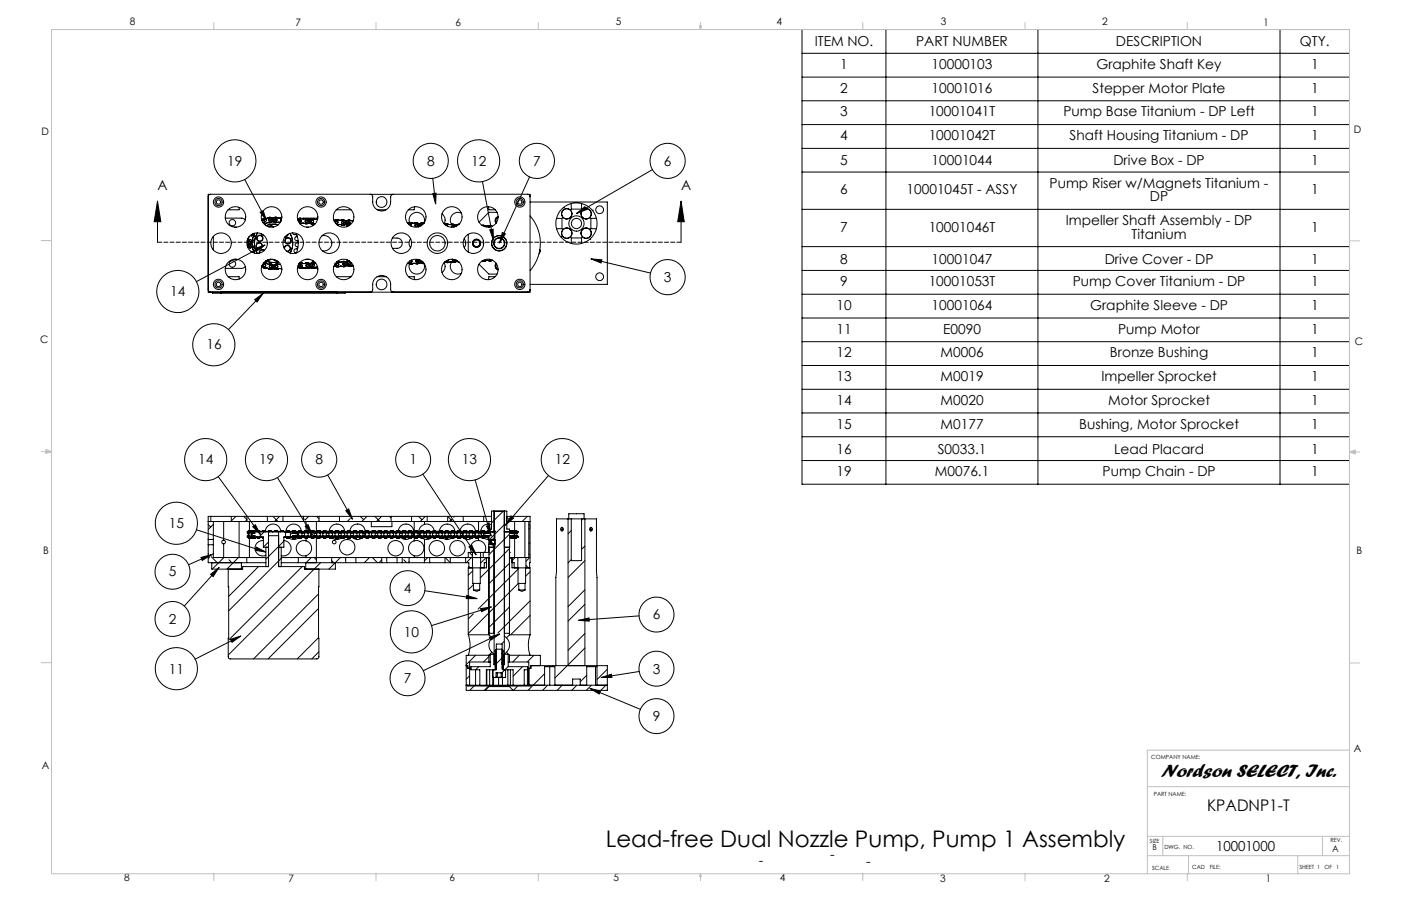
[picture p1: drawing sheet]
<svg xmlns="http://www.w3.org/2000/svg" width="432mm" height="279mm" viewBox="0 0 432 279" stroke-linecap="round" stroke-linejoin="round" font-family="sans-serif">
<defs><g id="words">
<text font-size="7.1" x="186.7" y="261.2">Lead-free Dual Nozzle Pump, Pump 1 Assembly</text>
<text font-size="5.8" x="357.8" y="239.5">Nordson SELECT, Inc.</text>
<text font-size="4.9" x="372" y="250.3">KPADNP1-T</text>
<g font-size="4.2">
<text x="251.1" y="14.3">ITEM NO.</text>
<text x="282.4" y="14.3">PART NUMBER</text>
<text x="343.9" y="14.3">DESCRIPTION</text>
<text x="400.7" y="14.3">QTY.</text>
<text x="259" y="21.3">1</text>
<text x="287.1" y="21.3">10000103</text>
<text x="337.9" y="21.3">Graphite Shaft Key</text>
<text x="404.1" y="21.3">1</text>
<text x="259" y="28.6">2</text>
<text x="287.1" y="28.6">10001016</text>
<text x="336.7" y="28.6">Stepper Motor Plate</text>
<text x="404.1" y="28.6">1</text>
<text x="259" y="35.9">3</text>
<text x="286.2" y="35.9">10001041T</text>
<text x="327.7" y="35.9">Pump Base Titanium - DP Left</text>
<text x="404.1" y="35.9">1</text>
<text x="259" y="43.2">4</text>
<text x="286.2" y="43.2">10001042T</text>
<text x="329.6" y="43.2">Shaft Housing Titanium - DP</text>
<text x="404.1" y="43.2">1</text>
<text x="70.1" y="51.1">19</text>
<text x="131.6" y="51.1">8</text>
<text x="145.2" y="51.1">12</text>
<text x="164.3" y="51.1">7</text>
<text x="204.6" y="51.1">6</text>
<text x="259" y="51">5</text>
<text x="287.1" y="51">10001044</text>
<text x="343.1" y="51">Drive Box - DP</text>
<text x="404.1" y="51">1</text>
<text x="48.6" y="58.7">A</text>
<text x="209.9" y="58.7">A</text>
<text x="259" y="60">6</text>
<text x="279.4" y="60">10001045T - ASSY</text>
<text x="323.5" y="57.9">Pump Riser w/Magnets Titanium -</text>
<text x="404.1" y="60">1</text>
<text x="354.4" y="62.1">DP</text>
<text x="259" y="71.5">7</text>
<text x="286.2" y="71.5">10001046T</text>
<text x="328.5" y="69.4">Impeller Shaft Assembly - DP</text>
<text x="404.1" y="71.5">1</text>
<text x="348.8" y="73.6">Titanium</text>
<text x="259" y="81.3">8</text>
<text x="287.1" y="81.3">10001047</text>
<text x="340.5" y="81.3">Drive Cover - DP</text>
<text x="404.1" y="81.3">1</text>
<text x="204.6" y="86.9">3</text>
<text x="259" y="88.2">9</text>
<text x="286.2" y="88.2">10001053T</text>
<text x="330.6" y="88.2">Pump Cover Titanium - DP</text>
<text x="404.1" y="88.2">1</text>
<text x="52.5" y="91.4">14</text>
<text x="257.8" y="95.6">10</text>
<text x="287.1" y="95.6">10001064</text>
<text x="336" y="95.6">Graphite Sleeve - DP</text>
<text x="404.1" y="95.6">1</text>
<text x="63.6" y="107.8">16</text>
<text x="257.8" y="102.9">11</text>
<text x="290.7" y="102.9">E0090</text>
<text x="344.6" y="102.9">Pump Motor</text>
<text x="404.1" y="102.9">1</text>
<text x="257.8" y="110.2">12</text>
<text x="289.9" y="110.2">M0006</text>
<text x="342.1" y="110.2">Bronze Bushing</text>
<text x="404.1" y="110.2">1</text>
<text x="257.8" y="117.5">13</text>
<text x="289.9" y="117.5">M0019</text>
<text x="339.5" y="117.5">Impeller Sprocket</text>
<text x="404.1" y="117.5">1</text>
<text x="257.8" y="124.9">14</text>
<text x="289.9" y="124.9">M0020</text>
<text x="341.6" y="124.9">Motor Sprocket</text>
<text x="404.1" y="124.9">1</text>
<text x="257.8" y="132.2">15</text>
<text x="289.9" y="132.2">M0177</text>
<text x="332.6" y="132.2">Bushing, Motor Sprocket</text>
<text x="404.1" y="132.2">1</text>
<text x="61.1" y="143.2">14</text>
<text x="79.9" y="143.2">19</text>
<text x="97.3" y="143.2">8</text>
<text x="126.2" y="143.2">1</text>
<text x="142.4" y="143.2">13</text>
<text x="171" y="143.2">12</text>
<text x="257.8" y="139.9">16</text>
<text x="289" y="139.9">S0033.1</text>
<text x="343.4" y="139.9">Lead Placard</text>
<text x="404.1" y="139.9">1</text>
<text x="257.8" y="146.8">19</text>
<text x="288.1" y="146.8">M0076.1</text>
<text x="339.8" y="146.8">Pump Chain - DP</text>
<text x="404.1" y="146.8">1</text>
<text x="52" y="162.8">15</text>
<text x="52" y="177.8">5</text>
<text x="124.5" y="182.8">4</text>
<text x="201.2" y="191">6</text>
<text x="52" y="192.4">2</text>
<text x="124.5" y="196.3">10</text>
<text x="52" y="207.7">11</text>
<text x="201.2" y="207.7">3</text>
<text x="124.5" y="210.6">7</text>
<text x="201.2" y="222.3">9</text>
<text x="374.8" y="262.5">10001000</text>
<text x="233.9" y="266.8">-</text>
<text x="255.9" y="264.9">-</text>
<text x="266.9" y="267">-</text>
</g>
<g font-size="3.2">
<text x="40" y="7.9">8</text>
<text x="91.1" y="7.9">7</text>
<text x="140.4" y="8.1">6</text>
<text x="189.8" y="7.9">5</text>
<text x="239.3" y="7.6">4</text>
<text x="289.9" y="7.9">3</text>
<text x="339.7" y="7.9">2</text>
<text x="389.5" y="8.1">1</text>
<text x="12.8" y="41.6">D</text>
<text x="417.3" y="41.1">D</text>
<text x="12.4" y="105.7">C</text>
<text x="417.6" y="106.5">C</text>
<text x="13.3" y="170.9">B</text>
<text x="418.1" y="170.8">B</text>
<text x="417.3" y="231.9">A</text>
<text x="12.9" y="237.2">A</text>
<text x="38.3" y="271.8">8</text>
<text x="88.9" y="272">7</text>
<text x="138.5" y="271.8">6</text>
<text x="189.1" y="271.8">5</text>
<text x="240.4" y="271.8">4</text>
<text x="289.7" y="272">3</text>
<text x="340.3" y="272">2</text>
<text x="390.1" y="272">1</text>
</g>
<text font-size="2.8" x="410.5" y="262.9">A</text>
<text font-size="2.5" x="355.2" y="262">B</text>
<g font-size="1.8">
<text x="354.8" y="233.9">COMPANY NAME:</text>
<text x="355.6" y="245.5">PART NAME:</text>
<text x="354.4" y="260">SIZE</text>
<text x="358.9" y="261.7">DWG. NO.</text>
<text x="410.1" y="259.8">REV.</text>
<text x="355.1" y="268.2">SCALE</text>
<text x="367.4" y="268.1">CAD</text>
<text x="372.8" y="268.1">FILE:</text>
<text x="400.5" y="268.1">SHEET 1</text>
<text x="408.2" y="268.1">OF</text>
<text x="411.8" y="268.1">1</text>
</g>
</g></defs>
<g fill="none" stroke="#000" stroke-width=".31">
<path d="M247.2 9.1h168.7v140.2h-168.7zM247.2 16.4h168.7M273.1 9.1v140.2M319.9 9.1v140.2M394.5 9.1v140.2M247.2 23.8h168.7M247.2 31.1h168.7M247.2 38.4h168.7M64.8 59.9h-.6v30.2h99.2v-30.2h-.6M75.4 55.4l6.8 12.7M114.2 59.9h6.8M114.4 59.9v.1"/>
<path d="M120.8 59.9v.1M133.4 55l.9 7.9M133.4 59.7l1-.1-.1 3.3zM148.7 56l3.4 18M163.2 54.5l-9.2 20.4M201.1 52.3l-23.4 13.6M247.2 45.8h168.7M247.2 53.1h168.7M48.5 62l1.1 6.4h-2.1zM48.5 62v12.7M64.2 60.7l.2-.6 .5-.2h49.2l.6 .2 .2 .6a3.3 3.3 0 0 0 2.4 4.4 2.81 2.81 0 0 0 3.1-2.8l.1-1.9 .7-.5h41.4l.7 .4 .1 .4M65.8 72.9v4.2"/>
<path d="M69.4 67.3h5.1h.5l.6 .5M72 80h1.1M72.3 70.1h.5M73.8 64l-.1 .7h-3.4M76.2 74.4l.3 .8-.2 .5M76.3 76.1a.84 .84 0 0 1 .9-.8 .84 .84 0 0 1 .7 1M76.3 76.1a.86 .86 0 0 1 1-.8 .86 .86 0 0 1 .7 1M76.4 73.7h.1M76.4 73.7a.83 .83 0 0 0 .5 1.3 .83 .83 0 0 0 1-1M76.7 73.1l-.3 .6M77.2 72.6a.36 .36 0 0 0 .5 .1 .36 .36 0 0 0 .1-.5 .38 .38 0 0 1-.1 .5 .38 .38 0 0 1-.5-.1M77.9 74h.1"/>
<path d="M77.9 74l-.1 .9 .1 1.5M77.9 77.9l-.5-.3 .6 .3M77.9 76.3l.3 1.1M77.9 76.3h.1M78 76.3l.2 1.1M78.1 72.9l-.2 1.1M78.1 72.9h.1M78.2 77.4l.3 .7-.1-.3M78.2 77.4l.2 .6M78.2 72l-.1 .9M78.2 77.4h.1M78.4 71.9v.5"/>
<path d="M78.5 76.7l3.2-1.1-2.7 1.9zM79.4 71.8a5.9 5.9 0 0 0-.1 6.4 5.9 5.9 0 0 1 .1-6.4zM80.2 65.4l.9-.4 1.1 3.1zM80.6 72.1l.7 .5M81 67.6l-.4 .2M81.2 68a.38 .38 0 0 1 .5 .5 .38 .38 0 0 1-.7 .1M81.2 68l-.2 .5M81.4 77.3l-.2-.1a.87 .87 0 0 0-1.2 .9M81.5 67.6l-.9 .2M81.5 67.5l-.9 .3M81.5 67.5v.1M81.5 77.2a1 1 0 0 0-1.1-.1 1 1 0 0 0-.5 1"/>
<path d="M81.6 69.2h-.1M81.7 75.6l-21.2 11.3M81.9 69l-.4 .2M81.9 69h.1M82 69.6l.3-.1a5.4 5.4 0 0 1 3.5-.2h-.2a6.2 6.2 0 0 0-3.6 .3zM82.5 67.2l-1 .3M82.5 67.2a.85 .85 0 0 1 1.4 .4 .85 .85 0 0 1-1 1.1M82.5 67.2h.1M82.5 67.2l-1 .4M82.5 67.2a.84 .84 0 0 1 1.4 .4 .84 .84 0 0 1-.9 1.1M82.5 67.2l-1.1 .3M82.8 70a1.03 1.03 0 0 1 1.5 0"/>
<path d="M82.9 68.7l-1 .3M82.9 70l.8-.3 .5 .3M82.9 68.7h.1M83 68.7l-1.1 .3M83 67l1 .2 .9-.2 .7 .2M83.3 79.9l-.7 .2M83.5 79.9l-.7 .4-.4-.1M83.5 67.1h1M84.2 80l.3 .3 .9 .1M84.5 68.5l-1.3 .2M85.3 68.6h.1M85.4 68.6h1"/>
<path d="M85.4 67.1a.84 .84 0 0 0-1.2 .7 .84 .84 0 0 0 1.1 .8M85.4 67.1h.1M85.4 67.1l1.1 .1M85.4 67.1h1.1M86.2 68.6l.1 .1M86.4 68.6h-1.1M86.5 67.1v.1M86.6 67.6h.2l-.2 .6zM86.9 67.1l-.4 .1M86.9 67.1h-.4M87.6 76.5a.99 .99 0 0 1 1-.9 .99 .99 0 0 1 .9 1 .99 .99 0 0 1-1 1M87.7 76.7a.86 .86 0 0 1 .8-1 .86 .86 0 0 1 .9 1 .86 .86 0 0 1-1.1 .7"/>
<path d="M88.6 72.3l-.2 .5-.5 .2M88.8 72.2a.97 .97 0 0 1-1 .9M89.4 72a5.9 5.9 0 0 1 0 6 6 6 0 0 0 0-6zM90.2 71.8l.4 .6 .7-.1 .2 .6a.7 .7 0 0 0-.6 .8 .7 .7 0 0 0 .9 .5v.6a.7 .7 0 0 0-.8 .6 .7 .7 0 0 0 .7 .8v.5a.71 .71 0 0 0-.9 .2 .71 .71 0 0 0 0 .9l.4 .3M91.3 72a8.1 8.1 0 0 1 .1 6M92.4 69h.1M92.6 67.3l-.9 .2M92.9 68.9h1.1M92.9 68.9h-.5M92.9 68.9h.1M92.9 68.9l-.5 .1M92.9 67.4l1.2 .1"/>
<path d="M93 67.4a.82 .82 0 0 0-1.2 .4 .81 .81 0 0 1 1.1-.4M93 67.4h1.1M93 67.4h-.1M94 68.9v.1M94.1 67.5a.83 .83 0 0 1 1.2 .7 .83 .83 0 0 1-1.3 .7M94.1 67.4v.1M94.2 80h1.2M94.5 70.1h.6M94.8 69l.5-.1 .9 .2M96.1 69.1l.4 .5M96.3 67.4l-.7 .2-.8-.1M96.6 69v.1"/>
<path d="M96.7 67.6a.83 .83 0 0 0-1.2 .6 .83 .83 0 0 0 1.1 .8M96.7 67.5a.86 .86 0 0 0-1.3 .7 .86 .86 0 0 0 1.2 .9M96.7 67.6h1.1M96.7 67.5l1.1 .1M96.7 67.5v.1M97.3 68.9l-.7 .1M97.8 67.6h.1M97.9 67.6h-.1M97.9 67.5l-.1 .1M98 67.3l-5 .1M99.2 72.7a2.39 2.39 0 0 1 3.1 2.2 2.39 2.39 0 0 1-3 2.4M103.6 64.7h4.6"/>
<path d="M103.8 67.7l-.9 .2M104.1 69.3l1.2 .1M104.1 69.3l-.2 .1M104.1 69.3l.1 .1M104.2 69.4h1.1M104.2 67.8l1.1 .1M104.2 67.8a.8 .8 0 0 0-1.2 .5M104.2 67.8a.84 .84 0 0 0-1.2 .4M104.2 67.8l.6 .2 .5-.2M104.2 67.8h.1M104.4 67.9h.7M105.3 69.4h.1"/>
<path d="M105.3 67.9a.83 .83 0 0 1 1.2 .8 .83 .83 0 0 1-1.2 .7M105.3 67.8a.86 .86 0 0 1 1.2 .9 .86 .86 0 0 1-1.2 .7M105.3 67.8v.1M106 69.4l.8-.1 .7 .3M106.9 69.4l.1 .5M107.6 67.8l-.8 .3-.7-.2M108 68a.83 .83 0 0 0-1.2 .6 .83 .83 0 0 0 .9 .9M108 67.9a.86 .86 0 0 0-1.3 .6 .86 .86 0 0 0 .9 1.1M108 68l.9 .1M108 67.9v.1M116.2 64.7h2.8M120.9 73.4a2.51 2.51 0 0 1 2.8 .7 1.59 1.59 0 0 1-1.3 2.5h-1.4"/>
<path d="M126.2 68.6a2.35 2.35 0 0 1 2.3-3.1 2.35 2.35 0 0 1 2 3.3M126.4 68.6l-.8 .2M126.4 69.1l-.4 .2M126.4 69.1l.3 .2-.1 .4M126.4 69l.3 .3-.1 .4M126.4 69l-.4 .3M126.5 73.6a2.27 2.27 0 0 0 0 2.8M126.8 68.7l1.1 .1M126.8 68.7h-.7l-.4 .2M126.8 68.7h.1M126.8 68.7h1.1M127.8 63.7l-.1 1h-1.8"/>
<path d="M127.9 68.7a.86 .86 0 0 1 1 .2 .86 .86 0 0 1 .1 1.1M127.9 68.7v.1M127.9 68.8a.84 .84 0 0 1 1 .2 .84 .84 0 0 1 0 1M129.6 68.9l-.3 1a.82 .82 0 0 1 .3-1 .82 .82 0 0 1 .9 0zM130.1 68.7l-.6 .2-.8-.1M130.3 69.3h-.4l-.1 .3M130.3 69.2l-.4 .1-.1 .3M136.2 65.9a2.36 2.36 0 0 1 .7 3.1M137.7 69.5h-.2M137.7 69.5l.3 .3M137.7 69l-.7 .2M138 69.1l-.9 .2"/>
<path d="M138 69.1l1.2 .1M138.1 69.1l-1 .1M138.1 69.1h1.1M138.1 69.1h-.1M139.2 69.1a.87 .87 0 0 1 1.2 .8l-.1-.3a.86 .86 0 0 0-1.1-.4M139.2 69.1v.1M139.5 79.9v.5l.3 .1-.4-.2zM139.5 69.6l-.3 .5M139.5 69.6l.4 .4M139.5 69.6l-.3 .2v.3M141.4 69.1l-.6 .2-.9-.1M141.5 69.1l-.6 .3-.3 .4 .3-.4 .6-.2"/>
<path d="M142.2 65.7a2.37 2.37 0 0 0-2.8 .6 2.37 2.37 0 0 0-.2 2.8M143.1 73.6a2.33 2.33 0 0 1 0 2.8M144.3 72.2v5.6M148.6 69.5h.7M148.6 69.5l.7 .1M148.9 69.4l-.3 .1M149 74.3v1.4M149 74.5v.3M149.3 69.6h1.2M149.3 69.5l1.2 .1M149.3 69.5v.1M150.5 69.6h.6l.4 .3"/>
<path d="M150.5 69.6h.1M150.5 63.7l.2 1h1.9M150.6 70.1l.3-.1-.3 .1M150.8 79.9l.4 .1M150.9 80h.2M151 70.9l1-.2 .1 3.3zM151.2 69.6l.5 .2M153.2 65.5h-2.5l-3.1 3M153.5 66.9a1.19 1.19 0 0 0-.6 1.9M153.5 67.1a1.04 1.04 0 0 0-.5 1.5M153.5 66.8h-.1a1.34 1.34 0 0 0-.5 2.1M154.8 71.7l1 .4-1.8 2.8z"/>
<path d="M163.4 66.6a12.7 12.7 0 0 1 0 16.8M163.4 62.3h23.8v25.4h-23.8M166.4 76.9l.1 .5-.3 .8M171.5 70.5a6.4 6.4 0 0 0 4.6 4.6M171.5 67.3l-.2 1.6 .2 1.6M171.5 67.3h1.7v3.2h-1.7M172.8 73h.1M173.6 64h.1M176.1 62.8a6.3 6.3 0 0 0-4.6 4.5M176.1 75.1l1.6 .2 1.5-.2M176.1 62.8l1.2-.2 1.9 .2M176.1 62.8v1.7h3.1v-1.7"/>
<path d="M176.1 75.1v-1.7h3.1v1.7M177.7 65.9l2.6-2.2 .5 .9zM179.2 62.8a6.3 6.3 0 0 1 4.6 4.5M181.8 73.8h.1M182.1 79.8l3.4 .3-.3 1zM182.1 79.8l18.4 4.4M182.6 64.8h.1M183.8 70.5a6.3 6.3 0 0 1-4.6 4.6M183.8 67.3l.2 1.3-.2 1.9M183.8 67.3h-1.7v3.2h1.7M209.9 62l1 6.4h-2zM209.9 62v12.7"/>
<path d="M247.2 64.6h168.7M247.2 76.1h168.7M64.2 89.3a.73 .73 0 0 0 .7 .8M65.5 90.1v.3h2.6M68.1 90.1v.3M68.1 90.4h35.8M70.3 85.3h3.4l.1 .7M75.6 82.2l-1.1 .6h-5.1M78.5 92.4l2.6-2-1.9 2.7zM80.6 82.2l.3 .1M80.7 82.1l.1 .2M80.8 82.3l.6 .4"/>
<path d="M81.1 90.4l-10.7 11.2M81.3 81l.8 .2M81.4 80.9l.3 .1M81.7 82.6l1.1 .3M81.7 82.6a.81 .81 0 0 1-1-.6 .86 .86 0 0 0 1 .7M81.7 82.7l1.1 .2M81.7 82.6v.1M81.8 82.6l1 .3M82 80.4a5.6 5.6 0 0 0 3.8 .4 5.7 5.7 0 0 1-3.9-.3M82.1 81.2l1.1 .3M82.1 81.2h.1M82.8 82.9h.1"/>
<path d="M83.2 81.5a.83 .83 0 0 1 1 1 .83 .83 0 0 1-1.4 .4M83.2 81.4a.86 .86 0 0 1 1 1.1 .86 .86 0 0 1-1.4 .4M83.2 81.4v.1M83.5 81.4l1.2 .2M84 82.9h.6M84.4 80l.9 .3M85.6 81.5a.85 .85 0 0 0-1.2 .7 .85 .85 0 0 0 1.3 .8M85.6 81.5h.9M85.6 81.5h.1M85.7 83h.1M85.8 82.9l-.6 .2-.7-.2-1.2 .2M86.8 82.9l-1.1 .1"/>
<path d="M86.8 82.9h.1M86.8 82.9l.1 .1M91.7 82.6l.7 .1M92 81.6a.87 .87 0 0 0 .2 1 .87 .87 0 0 0 1 .1M92.4 81.2h-.2M93.1 81.2a.82 .82 0 0 0-1.1 .7 .82 .82 0 0 0 1.2 .8M93.1 81.1h-.6l-.4 .3M93.1 81.1v.1M93.2 82.7h.1M93.2 82.7l4.8 .1M94.2 81.1a.86 .86 0 0 1 1.3 .7 .86 .86 0 0 1-1.2 .9M94.2 81.1h.1"/>
<path d="M94.3 81.1a.83 .83 0 0 1 1.2 .8 .83 .83 0 0 1-1.2 .7M94.3 81.1l-1.2 .1M94.3 82.6l-1.1 .1M94.3 82.7h-1.1M94.3 82.6v.1M94.6 81l.7 .2 .8-.2M96.2 82.6l-.6-.2-.9 .3M96.6 80.5l-.5 .6M96.9 81a.83 .83 0 0 0-1.2 .8 .83 .83 0 0 0 1.2 .7M96.9 81l.4 .1-.4-.1M96.9 81a.87 .87 0 0 0-1.2 .8 .87 .87 0 0 0 1.2 .8M96.9 81h.1"/>
<path d="M96.9 82.5v.1M97.9 82.4l-1 .1M102.9 82.2l.8 .1M103.2 81.4v.1a.85 .85 0 0 0 1.3 .7M103.3 81.4l-.1 .1a.83 .83 0 0 0 1.3 .7M103.6 85.3h4.6M103.8 80.7l.6 .1M103.9 90.1v.3M103.9 80.6l.5 .1M104.4 80.7v.1M104.5 82.2h.1M105.2 82.1l-.5 .1"/>
<path d="M105.5 80.7a.85 .85 0 0 1 1.3 .7 .85 .85 0 0 1-1.2 .8M105.5 80.7h-1.1M105.5 80.7h.1M105.6 80.7l-1.2 .1M105.6 80.7a.83 .83 0 0 1 1.2 .7 .83 .83 0 0 1-1.2 .8M105.6 82.2l-.6-.1-.5 .1M105.6 82.2h.1M105.9 80.6l.8 .2 .7-.2M106.4 90.1v.3h-2.5M107 80.1l-.2 .7M107.5 82.1l-.7-.1-.8 .3M107.7 80.5a.85 .85 0 0 0-.7 1.1 .85 .85 0 0 0 1.2 .5"/>
<path d="M107.8 80.5a.84 .84 0 0 0-.8 1.1 .84 .84 0 0 0 1.2 .5M108.2 82.1h.1M108.9 81.9l-.7 .2M108.9 82l-.7 .1M114.1 90.1l.6-.2 .2-.6a3.3 3.3 0 0 1 2.4-4.4 2.81 2.81 0 0 1 3.1 2.8v1.6a.73 .73 0 0 0 .8 .8M114.4 90v.1M116.2 85.3h2.9M120.8 90v.1M125.5 81.3l.8 .1M125.8 80.9l.1 .1a.81 .81 0 0 0 1.1 .4M125.9 85.3h1.8l.1 1M126.3 80.5l.3 .5-.2-.1z"/>
<path d="M126.7 80.3a.36 .36 0 0 1 .3 .3 .36 .36 0 0 1-.4 .4M126.7 80.3a.38 .38 0 0 1 .3 .4 .38 .38 0 0 1-.4 .3M127 81.4h.1M128.1 81.3l-1.1 .1M128.2 81.3l-1.2 .1M128.2 81.3h-.1M129.2 80.1l.1 .1a.82 .82 0 0 1-.2 .9 .82 .82 0 0 1-.9 .2M129.3 80.1v.1a.84 .84 0 0 1-.2 1 .84 .84 0 0 1-1 .1M129.5 80.3v.2a.85 .85 0 0 0 1.2 .7M129.6 80.3l-.1 .2a.84 .84 0 0 0 1.2 .7M130 80.5l.4 .3-.4-.3M130 81.2l-.7-.1-.7 .3"/>
<path d="M130.7 81.3a2.38 2.38 0 0 1-2.2 3.2 2.38 2.38 0 0 1-2.3-3.1M136.9 81a2.34 2.34 0 0 1-.7 3.1M137 80.9l.5 .1M137.2 80.6l.5 .4 .6-.1M137.6 80.4l.3 .1M138.3 80.1l-.4 .4M138.3 80.9h.1M139.2 80.8a2.4 2.4 0 0 0 .2 2.9 2.4 2.4 0 0 0 2.8 .6M139.4 80.9h-1.1M139.5 80.9a.86 .86 0 0 0 1.1-.7 .82 .82 0 0 1-1.2 .7M139.5 80.9h-1.2M139.5 80.9h-.1"/>
<path d="M140.1 80l-.3 .5M140.9 80.4l.6 .5M140.9 80.4l.6 .4M141.3 80.8l-.5-.1-1 .3M147.6 81.5l3.1 3h2.5M148.6 80.4l.2 .1M148.7 80.4l.9 .1M149.6 80.5h.1M150.7 80.4l.4 .1 .6-.3-1 .2M150.7 80.4l-1.1 .1M150.7 80.4h.1M151.8 80.3l-.7 .2"/>
<path d="M152.6 85.3h-1.9l-.2 1M152.9 81.2l-.1 .2a1.25 1.25 0 0 0 .7 1.8M152.9 81.2l-.1 .2a1.23 1.23 0 0 0 .7 1.7M153 81.4l-.1 .2a1.04 1.04 0 0 0 .6 1.4M163.4 89.3l-.1 .4-.7 .4M247.2 83.4h168.7M247.2 90.7h168.7M247.2 98.1h168.7M247.2 105.4h168.7M247.2 112.7h168.7M247.2 120.1h168.7M247.2 127.4h168.7"/>
<path d="M247.2 134.7h168.7M65 159.2h6.3M65 159.2h-.8v7.2M65 159.2v1.6M67.2 147l13.1 17.8M71.3 159.2h4.8M71.3 159.2v1.6M72.7 159.2l-1.4 1.5M75.1 159.2l1 1M76.1 159.2h6.3M76.1 159.2v1.6M82.4 159.2h4.8"/>
<path d="M82.4 159.2v1.6M84.1 159.2l1.6 1.6M85.5 147.3l10.7 17.6M86.2 159.2l-1.6 1.6M87.2 159.2h6.3M87.2 159.2v1.6M93.5 159.2v1.6M93.5 159.2h4.8M95.1 159.2l-1 1.1M97.6 159.2l.7 .8M98.3 159.2h6.3M98.3 159.2v1.6"/>
<path d="M101 146.5l7.6 13.6M104.6 159.2v1.6M104.6 159.2h15.9M106.6 157.5l.9-.5 1.1 3.1zM107.9 159.9l-.9 .9M111 159.2l1.1 1.1M113.1 159.2l-1.6 1.6M115.5 159.2l1.6 1.6M117.6 159.2l-1.6 1.6M120 159.2l.5 .5M120.5 159.2h6.4M120.5 159.2v1.6"/>
<path d="M126.9 159.2h4.8M126.9 159.2v1.6M129 159.2l1 1.1M130.3 146.2l16.5 24.9M131.1 159.2l-1.6 1.6M131.7 159.2h6.3M131.7 159.2v1.6M138 159.2l1.3 1.3M138 159.2h4.8M138 159.2v1.6M140.1 159.2l-.3 .3M142.8 159.2h6.3"/>
<path d="M142.8 159.2v1.6M146.4 148l4.9 17.3M149.1 159.2h2.4M149.1 159.2v1.6M151.4 159.2l.1 .1M152.2 157.6h3.3M152.2 157.6l-.7 .1v5.5h-.7l-.1 .7M152.2 157.6l.1 .1M155.1 157.7l-3.6 3.6M155.5 157.6l-.1 .1M155.5 157.6l.7 .1v5.5h.8v.7M156.2 159.5l.5 .5"/>
<path d="M156.2 159.2h7.2l-.2 15.9M157.5 159.1l.8 .7-2.5 2.2zM162.5 159.2l-1.6 1.6M169.1 146.6l-13.3 15.4M247.2 142h168.7M60.5 163.4l21.5 6.9M61.9 171.9l3.3-.8-2.9 1.7zM64.2 166.4v1.6M64.2 168v5.5h11.9M64.2 166.2l.1 .2M64.2 161.7l.7 .8M64.2 170.7l.1 .2"/>
<path d="M64.2 166.4h1.6M64.2 168h1.6M64.2 160.8h1.6M64.6 171.8l-.4 .5M64.9 177.1l2.6-2.1-1.8 2.8zM65.1 171.6l1.9 1.9M65.2 171.1l-7.1 3.1M65.8 170.7l-.6 .5M65.8 161.7l-1.6 1.6M65.8 166.2l-.2 .2M65.8 160.8h5.5M65.8 166.4v1.6"/>
<path d="M65.8 160.8v5.6M65.8 168v3.9h10.3M67.5 175l-10.7 11.9M68.9 166.6a.56 .56 0 0 0-.5 .6 .56 .56 0 0 0 .5 .5M68.9 166.6a.56 .56 0 0 1 .6 .6 .56 .56 0 0 1-.6 .5M68.9 160.8v5.8M68.9 167.7v4.2M69 171.9l-3.6 3.6M70.3 175.5v27.1l.2 .4 .4 .2h26.9l.3-.2 .2-.3v-27.2M70.6 172.6l.8 .9M71.3 160.8h4.8M73.5 171.9l-3.6 3.6"/>
<path d="M73.7 160.8v11.1M74.4 173.5v2M76.1 171.9h5.9M76.1 173.5h5.9M76.1 171.9v1.6M76.1 160.3l-.5 .5M76.1 160.8h6.3M76.2 165.6h.1M76.2 165.7h.2M76.2 165.6l.2 .1M76.2 165.6h.2M76.2 164h.2"/>
<path d="M76.2 164.1h.2M76.2 163.9h.2M76.2 163.9v.2M76.3 165.2h.1M76.3 165.5h.1M76.3 164.2h.1M76.3 164.4h.1M76.3 165.2v.3M76.3 164.2v.2M76.4 165.6h1.5M76.4 164.4h.4v.8h-.4M76.4 165.5h1.5"/>
<path d="M76.4 164.2h1.5M76.4 163.9v.1M76.4 165.6v.1M76.4 165.7h.1M76.4 164v.1M76.4 165.7h1.4M76.4 163.9h1.4M76.4 164.1h1.4M76.4 163.9h.1M76.5 164.4v.8M76.7 165.9h.8M76.7 165.9h.7"/>
<path d="M76.7 163.7h.8M76.7 163.7h.7M76.7 163.7v.2M76.7 164.1v.1M76.7 165.5v.1M76.7 165.7v.2M76.7 164.2l-.1 .2M76.9 160.8v2.9M76.9 165.9v6M77 163.9l-.1 .2M77.4 165.9h.4M77.4 163.7h.4"/>
<path d="M77.4 163.7h.1M77.5 165.9h.1M77.5 165.9h.4M77.5 163.7h.4M77.5 163.7v.2M77.5 164.1v.1M77.5 165.5v.1M77.5 165.7v.2M77.6 165.1l.8 .1M77.6 164.5h.1M77.6 164.4v.8M77.8 165.6h.1"/>
<path d="M77.8 165.7h.1M77.8 163.9h.1M77.8 164.1h.1M77.8 165.2h.1M77.8 165.5h.1M77.8 164.2h.1M77.8 164.4h.1M77.8 163.7h.1M77.8 165.2l.1 .7M77.9 165.9h.1M77.9 163.7l-.1 .7M77.9 162.4l.8-.6 1.6 3z"/>
<path d="M77.9 165.6h.1M77.9 164l-.1 .1M77.9 165.7h.2M77.9 165.6h.2M77.9 164h.2M77.9 164.1h.2M77.9 163.9h.2M77.9 164.2h.5M77.9 164.4h.5M77.9 165.2h.5M77.9 165.5h.5M77.9 163.9v.2"/>
<path d="M77.9 164.2v.2M77.9 165.2v.3M77.9 165.6v.1M77.9 164.4h-.5v.8h.5M78 165.9h.1M78 163.7h.1M78 163.7h.7M78 165.9h.6M78 163.7v.2M78 164.1v.1M78 165.5v.1M78 165.7v.2"/>
<path d="M78 164.4v.1M78 165.1v.1M78.1 165.6h.1M78.1 165.7h.2M78.1 165.6h.3M78.1 165.6h3.1v3.2M78.1 164h.3M78.1 164.1h.2M78.1 163.9h.3M78.1 163.9h.2M78.1 163.9v.2M78.1 165.6v.1"/>
<path d="M78.3 164.1l.1 .3M78.3 163.9h.9M78.3 165.7h.9M78.3 163.9h.1M78.4 165.7h-.6M78.4 164.2h.1M78.4 164.4h.1M78.4 165.2h.1M78.4 165.5h.1M78.4 163.9h.8M78.4 165.7h.8M78.4 165.7h-.1"/>
<path d="M78.4 163.9v.1M78.4 164.2v.2M78.4 165.2v.3M78.4 165.6v.1M78.4 164l-.1 .1M78.4 164h4.4M78.4 165.2v.4M78.4 164.4l-.7 .1M78.6 165.9h.1M78.7 165.9h.1M78.7 163.7v.2M78.7 165.7v.2"/>
<path d="M79 168.7l3 1.6-3.3-.6zM79.2 163.9h.7M79.2 165.7h.7M79.2 163.9h.1M79.2 165.7h2M79.2 165.7h.1M79.2 163.9v.1M79.2 165.6v.1M79.3 165.9h.6M79.3 163.7h.7M79.3 165.9h.1M79.3 163.7h.1"/>
<path d="M79.3 163.7v.2M79.3 165.7v.2M79.7 174.7l-9.2 9.2M79.9 165.9h.1M79.9 163.9h.6M79.9 165.7h.6M79.9 163.9v.1M79.9 165.6v.1M80 163.7v.2M80 165.7v.2M80.5 163.9h1.4M80.5 165.7h.7"/>
<path d="M80.5 163.9v.1M80.5 165.6v.1M80.9 163.7h.8M80.9 165.9h.3zM80.9 163.7v.2M80.9 165.7v.2M81.2 166.7a2.38 2.38 0 0 0-2.6 2.8 2.38 2.38 0 0 0 3.4 1.7M81.2 168.8h1.6M81.4 164l-1.6 1.6M81.7 163.7h.1M81.7 163.7v.2M81.9 163.9h1"/>
<path d="M81.9 163.9h1.1M81.9 163.9v.1M82 168.8v5.9M82.4 160.8h4.8M82.7 163.7h.8M82.7 163.7h.1M82.7 163.7v.2M82.8 164h3.1M82.8 163.7h.7M82.8 167.1l-1.6 1.6M82.8 164v10.7h-8v.8h-9.5v-2M82.8 165.2h3.1"/>
<path d="M82.9 163.9h1.1M82.9 163.9v.1M83 163.9h1M83 163.9h-.1M83.5 163.7v.2M84 163.9v.1M84.1 163.9h1.3M84.1 163.9v.1M84.2 163.9h1.1M84.2 163.9h-.1M84.6 163.7h.8M84.6 163.7v.2"/>
<path d="M85.3 163.9h.1M85.4 163.9h1.1M85.4 163.7h.1M85.4 163.7v.3M85.9 164v10.7h7.9v.8h9.6v-2M85.9 164h2M86.5 163.9h1.2M86.5 163.9v.1M86.5 163.7h.8M86.5 163.7v.2M86.5 163.7h.1M86.5 163.7a2.39 2.39 0 0 0-2.4-2.1 2.39 2.39 0 0 0-2.3 2.3"/>
<path d="M86.7 172.2l-16.2 16.2M86.7 171.9h5.2M86.7 173.5h5.2M86.7 168.8v5.9M87.2 160.8h6.3M87.3 163.7v.2M87.5 166.9l-5.5 5.5M87.5 166.7a2.38 2.38 0 0 1 2.2 2.8 2.38 2.38 0 0 1-3 1.8M87.5 165.7h.2M87.7 165.7h-.2M87.7 163.9v.1M87.7 165.6v.1"/>
<path d="M87.9 165.6h1.7M87.9 164h1.7M87.9 165.6h-.4v3.2h-1.6M87.9 164l.1 .1M87.9 165.7h3.6M87.9 163.9h2.3M87.9 165.7h2.3M87.9 163.9v.1M87.9 165.6v.1M87.9 163.9h.1M88 165.5h1.5M88 164.1h1.5"/>
<path d="M88 165.5l-.1 .1M88 164.1v1.4M88.4 163.7h.7M88.4 165.9h.4M88.4 165.9h.1M88.4 163.7h.1M88.4 163.7v.2M88.4 165.7v.2M88.8 165.9h.3M89.1 165.9l.1 .1a2.45 2.45 0 0 0 2.9-.3v.2M89.1 165.9h.1M89.1 163.7h.1"/>
<path d="M89.1 165.6v.3M89.1 163.7v.3M89.5 165.5l.1 .1M89.5 164.1v1.4M89.6 164l.6 .1M89.6 164l-.1 .1M90.2 164.4h.8M90.2 165.2h.8M90.2 165.5h1.9M90.2 165.2v.5M90.2 164.4h.1M90.2 165.2h.1"/>
<path d="M90.2 163.9h1.3M90.2 164h1.3M90.2 165.6h1.3M90.2 165.6h.1M90.2 165.6h-.6M90.2 164.4l1.6 .2v.4l-1.6 .2M90.2 163.9v.5M90.3 163.7h.1M90.3 165.9h.1M90.3 163.7h.7M90.3 165.9h.3M90.3 163.7v.2"/>
<path d="M90.3 164.1v.1M90.3 165.5v.1M90.3 165.7v.2M90.6 165.9h.4M91 164.4h1.1M91 165.2h1.1M91 165.9h.1M91 163.7h.1M91 165.2v.4M91 163.7v.2M91 164.1v.3M91 165.7v.2"/>
<path d="M91.2 164.4v.1M91.2 165.1v.1M91.5 164l-1.3 .1M91.5 165.7h-1.3M91.5 163.9v.1M91.5 165.6v.1M91.7 165.6h.1M91.7 165.6h1.2M91.7 165.7h2.3M91.7 165.6v.1h2.3M91.9 171.9h10.3M91.9 171.9v1.6"/>
<path d="M91.9 173.5h14.6M92 164.4v.8M92.1 164.2h1.3v.2h-1.3M92.1 165.2h1.3v.3h-1.3M92.1 164.2h-1.9l-.7 .7M92.1 164.2v.2M92.1 165.2v.3M92.1 163.7h.8M92.1 165.9h.4M92.1 165.9h.1M92.1 163.7h.1M92.1 163.7v.2"/>
<path d="M92.1 164.1v.1M92.1 165.5v.1M92.2 163.7h.7M92.2 165.9h.3M92.5 165.9h.4M92.9 163.7a2.39 2.39 0 0 0-2.5-2.1 2.39 2.39 0 0 0-2.3 2.3M92.9 165.6h.1M92.9 165.6h1.1M92.9 165.9h.1M92.9 163.7h.1M92.9 163.7v.5M92.9 165.5v.4"/>
<path d="M93.1 164.4v.8M93.1 174.7l-22.5 22.6M93.5 160.8h4.8M93.8 164.4v.8M93.9 160.1l.2 .2M94 164h1.2M94 163.9h1.2M94 165.6h1.2M94 165.7h1.2M94 163.9h-2.3v.2l2.3-.1M94 165.6h.1M94 164v.1"/>
<path d="M94 165.7h.1M94 164.1h1.2M94 163.7h.8M94 165.9h.4M94 163.7v.5M94 165.5v.4M94 163.9h.1M94.1 162.3l.8-.5 1.3 3.1zM94.2 173.5v2M94.3 166.8a2.39 2.39 0 0 1 1.8 2.3 2.39 2.39 0 0 1-1.8 2.3M94.3 166.8a2.38 2.38 0 0 0-3 2.3 2.38 2.38 0 0 0 3 2.3M94.3 160.8v2.9"/>
<path d="M94.3 165.9v.9M94.3 171.4v.5M94.4 165.9h.4M94.8 165.2h-1.2v.3h2.2M94.8 164.4h1M94.8 165.2h1M94.8 165.9h.1M94.8 163.7h.1M94.8 165.2v.4M94.8 163.7v.2M94.8 164.1v.3M94.8 165.7v.2"/>
<path d="M95 164.4v.8M95.2 165.6h.1M95.2 165.6v.1h-1.2M95.2 163.9v.2M95.4 165.7h3.6M95.4 163.9h1.2M95.4 164h1.2M95.4 164l1.2 .1M95.4 165.6h1.2M95.4 163.9v.1M95.4 165.6v.1M95.7 164.4v.8"/>
<path d="M95.8 164.2h1.3v.2h-1.3M95.8 165.2h1.3v.3h-1.3M95.8 164.2h-2.2v.2h1.2M95.8 164.2v.2M95.8 165.2v.3M95.9 163.7h.1M95.9 165.9h.1M95.9 163.7h.8M95.9 165.9h.4M95.9 171.9l-1.7 1.7M95.9 163.7v.2M95.9 164.1v.1"/>
<path d="M95.9 165.5v.1M95.9 165.7v.2M96.3 165.9h.4M96.6 163.9h-1.2M96.6 165.6h.1M96.6 164h1.2M96.6 163.9h1.2M96.6 165.6h1.2M96.7 163.7h.1M96.7 165.9h.1M96.7 163.7v.5M96.7 165.5v.4"/>
<path d="M96.8 171.9l.7 .7M96.8 164.4v.8M97.5 160.8v3.1M97.5 164.1v.1M97.5 164.4v.8M97.5 165.5v.1M97.5 165.7v7.8M97.6 164.4v.8M97.8 164.1h1.2M97.8 164h1.2M97.8 163.9h1.2M97.8 165.6h1.2"/>
<path d="M97.8 165.6h.1M97.8 163.7h.1M97.8 165.9h.1M97.8 163.7h.7M97.8 165.9h.3M97.8 163.7v.5M97.8 165.5v.4M98.1 165.9h.4M98.3 160.6l-.2 .2M98.3 160.8h6.3M98.5 163.7h.1M98.5 165.9h.1"/>
<path d="M98.5 164.4h-1.2v-.2h3.6v.2h-1.3M98.5 165.2h-1.2v.3h3.6v-.3h-1.3M98.5 164.4h1.1M98.5 165.2h1.1M98.5 163.7v.2M98.5 164.1v.3M98.5 165.2v.4M98.5 165.7v.2M98.7 164.4v.8M98.8 173.5l-28.5 28.5M99 165.6h.1M99 163.9h.1"/>
<path d="M99 164v.1M99 163.9v.1M99 165.6v.1M99.2 165.6h.1M99.2 165.6h1.2M99.2 165.7h2.3M99.2 165.6v.1h2.3M99.5 164.4v.8M99.6 165.2l.1 .4M99.7 163.7h.7M99.7 165.9h.3M99.7 163.7v.2"/>
<path d="M99.7 164.1l-.1 .3M99.7 165.7v.2M100 165.9h.4M100.4 163.9h-1.2v.1h1.2M100.4 165.6h.1M100.4 164h1.1M100.4 164.1h1.1M100.4 163.9h1.1M100.4 165.6h1.1M100.4 165.9h.1M100.4 163.7h.1M100.4 163.7v.5"/>
<path d="M100.4 165.5v.4M100.6 164.4v.8M101.4 164.4v.8M101.5 163.9a2.38 2.38 0 0 1 2.3-2.3 2.38 2.38 0 0 1 2.4 2.3M101.5 163.9h1.3M101.5 164h1.3M101.5 165.6h1.3M101.5 165.7h1.3M101.5 165.6h.1M101.5 163.9v.3M101.5 165.6v.1M101.5 164v.1"/>
<path d="M101.5 165.7h.1M101.5 164.1h1.3M101.5 163.7h.8M101.5 165.9h.4M101.5 165.9h.1M101.5 163.7h.1M101.5 163.7v.2M101.5 164.1v.1M101.5 165.5v.1M101.5 165.7v.2M101.5 163.9h.1M101.6 163.7h.7"/>
<path d="M101.6 165.9h.3M101.9 165.9h.4M102.2 172.9l.7 .6M102.2 171.9h4.3M102.2 171.9v1.6M102.3 164.2h-1.2v.2h1.2M102.3 165.2h-1.2v.3h1.2M102.3 164.4h1.1M102.3 164.2h1.1M102.3 165.2h1.1M102.3 165.5h1.1M102.3 164.2v.2"/>
<path d="M102.3 165.2v.3M102.3 165.8l.1 .1a2.31 2.31 0 0 0 2.9 0M102.3 163.7v.2M102.3 164.1v.1M102.3 165.5v.1M102.3 165.7v.2M102.5 164.4v.8M102.8 165.6h.1M102.8 165.6v.1h-1.3M102.8 163.9v.2M102.9 163.9h1.3M102.9 164h1.3"/>
<path d="M102.9 165.7h1.3M102.9 165.7h1.2M102.9 165.6h1.3M102.9 165.6h.1M102.9 163.9v.1M102.9 165.6v.1M102.9 164l.1 .1M103 163.9h1.1M103 165.6h1.1M103 163.9h-.1M103.3 164.4v.8M103.4 164.2h1.2v.2h-1.2"/>
<path d="M103.4 165.2h1.2v.3h-1.2M103.4 164.2v.2M103.4 165.2v.3M103.4 163.7h.8M103.4 165.9h.4M103.4 163.7v.2M103.4 164.1v.1M103.4 165.5v.1M103.4 165.7v.2M103.8 165.9h.4M104.1 165.7h1.2M104.1 165.6h.1"/>
<path d="M104.1 163.9h.1M104.2 163.7h.1M104.2 165.9h.1M104.2 165.7h2.3M104.2 164h1.1M104.2 163.9h1.1M104.2 165.6h1.1M104.2 163.7v.5M104.2 165.5v.4M104.2 164l-.1 .1M104.2 165.7h-.1M104.4 164.4v.8"/>
<path d="M104.6 160.8h15.9M104.9 171.9l-3.5 3.6M105.1 164.4v.8M105.3 163.9h1.2M105.3 164h1.2M105.3 165.6h1.2M105.3 165.6h.1M105.3 163.9v.2M105.3 165.6v.1M105.3 163.7h.8M105.3 165.9h.4M105.3 163.7v.2"/>
<path d="M105.3 164.1v.1M105.3 165.5v.1M105.3 165.7v.2M105.3 165.9h.1M105.3 163.7h.1M105.7 165.9h.4M106 164.2h-1.2v.2h1.2M106 165.2h-1.2v.3h1.2M106 164.2h1.1M106 164.4h1.1M106 165.2h1.1M106 165.5h1.1"/>
<path d="M106 164.2v.2M106 165.2v.3M106.1 163.7v.2M106.1 164.1v.1M106.1 165.5v.1M106.1 165.7v.2M106.2 164.1v.1M106.2 164.4v.8M106.5 172.6v.1M106.5 171.9h3.2M106.5 173.5h3.2M106.5 164l-1.2 .1"/>
<path d="M106.5 165.7h-1.2M106.5 163.9v.1M106.5 165.6v.1M106.5 171.9v1.6M106.7 165.7h3.6M106.7 163.9h2.3M106.7 164h2.3M106.7 165.6h1.2M106.7 165.6h.1M106.7 164l.1 .1M106.7 163.9v.1M106.7 165.6v.1"/>
<path d="M106.8 163.9h-.1M107 164.4v.8M107.1 164.2h1.3v.2h-1.3M107.1 165.2h1.3v.3h-1.3M107.1 164.2v.2M107.1 165.2v.3M107.2 163.7h.8M107.2 165.9h.4M107.2 165.9h.1M107.2 163.7h.1M107.2 163.7v.2M107.2 164.1v.1"/>
<path d="M107.2 165.5v.1M107.2 165.7v.2M107.2 163.7h.7M107.6 165.9h.4M107.6 165.9h.3M107.8 163.7a2.37 2.37 0 0 1 2.5-2.1 2.37 2.37 0 0 1 2.3 2.3M107.9 165.6h.1M107.9 165.6h1.1M107.9 165.9h.1M107.9 163.7h.1M108 163.7v.5M108 165.5v.4"/>
<path d="M108.1 164.4v.8M108.1 165.1l.1 .1M108.3 165.5l.1 .1M108.6 165.7l.2 .2a2.27 2.27 0 0 0 2.8 0M108.9 164.4v.8M109 163.9h1.3M109 164h1.3M109 165.6h1.3M109 165.6h.1M109 163.7h.8M109 165.9h.4M109 163.7v.5"/>
<path d="M109 165.5v.4M109.4 165.9h.4M109.7 171.9h8M109.7 173.5h8M109.7 171.9v1.6M109.8 165.2h-1.2v.3h2.3M109.8 164.4h1.1M109.8 165.2h1.1M109.8 165.9h.1M109.8 163.7h.1M109.8 165.2v.4M109.8 163.7v.2"/>
<path d="M109.8 164.1v.3M109.8 165.7v.2M110 164.4v.8M110.3 164l-1.3 .1M110.3 163.9v.1M110.3 165.6v.1M110.5 165.6h.1M110.5 165.6h1.2M110.5 165.7h2.3M110.5 165.6v.1h2.3M110.8 164.4v.8M110.9 164.2h1.3v.2h-1.3"/>
<path d="M110.9 165.2h1.3M110.9 164.2h-2.3v.2h1.2M110.9 164.2v.2M110.9 165.2v.3M110.9 163.7h.8M110.9 165.9h.4M110.9 165.9h.1M110.9 163.7h.1M110.9 163.7v.2M110.9 164.1v.1M110.9 165.5v.1M110.9 165.7v.2"/>
<path d="M111 163.7h.7M111 165.9h.3M111.3 165.9h.4M111.7 165.6h.1M111.7 165.6h1.1M111.7 165.9h.1M111.7 163.7h.1M111.7 163.7v.5M111.7 165.5v.4M111.8 165.7l-.1 .1M111.9 164.4v.8M112.1 165.5l-.1 .1"/>
<path d="M112.2 165.2v.3h-1.3M112.5 164.4l-.3 .9M112.6 164.1v.1M112.6 164.4v.8M112.8 163.9h1.3M112.8 164h1.3M112.8 165.6h1.3M112.8 165.7h1.3M112.8 163.9h-2.3v.2l2.3-.1M112.8 165.6h.1M112.8 164v.1M112.8 165.7h.1"/>
<path d="M112.8 164.1h1.2M112.8 163.9h1.2M112.8 165.6h1.2M112.8 163.7h.8M112.8 165.9h.4M112.8 163.7v.5M112.8 165.5v.4M112.8 163.9h.1M113.2 165.9h.4M113.6 165.2h-1.2v.3h2.3M113.6 164.4h1.1M113.6 165.2h1.1"/>
<path d="M113.6 165.9h.1M113.6 163.7h.1M113.6 165.2v.4M113.6 163.7v.2M113.6 164.1v.3M113.6 165.7v.2M113.8 164.4v.8M113.9 171.9l-1.6 1.6M114 165.6h.1M114 163.9h.1M114.1 165.7h-1.3M114.1 163.9v.1"/>
<path d="M114.1 165.6v.1M114.1 164l-.1 .1M114.2 165.7h3.6M114.2 164h1.2M114.2 164l1.2 .1M114.2 163.9h1.2M114.2 165.6h1.2M114.2 165.7h1.2M114.2 163.9v.1M114.2 165.6v.1M114.4 160.8v1.6h6.4v-1.6M114.5 164.4v.8"/>
<path d="M114.7 164.2h1.2v.2h-1.2M114.7 165.2h1.2v.3h-1.2M114.7 164.2h-2.3v.2h1.2M114.7 164.2v.2M114.7 165.2v.3M114.7 163.7h.1M114.7 165.9h.1M114.7 163.7h.8M114.7 165.9h.8M114.7 163.7v.2M114.7 164.1v.1M114.7 165.5v.1"/>
<path d="M114.7 165.7v.2M114.8 171.9l1.5 1.6M115.4 163.9h-1.2M115.4 165.6h.1M115.4 164h1.2M115.4 163.9h1.2M115.4 165.6h1.2M115.4 163.9v.2M115.4 165.6v.1M115.5 163.7h.1M115.5 165.9h.1M115.5 163.7v.2"/>
<path d="M115.5 164.1v.1M115.5 165.5v.1M115.5 165.7v.2M115.6 164.4v.8M116.4 164.4v.8M116.6 164.1h1.2M116.6 164h1.2M116.6 163.9h1.2M116.6 165.6h1.2M116.6 165.6h.1M116.6 163.7h.1M116.6 165.9h.1"/>
<path d="M116.6 163.7h.7M116.6 165.9h.3M116.6 163.7v.5M116.6 165.5v.4M116.9 165.9h.4M117.3 163.7h.1M117.3 165.9h.1M117.3 164.4h-1.2v-.2h3.6v.2h-1.3M117.3 165.2h-1.2v.3h3.6v-.3h-1.3M117.3 164.4h1.1M117.3 165.2h1.1M117.3 163.7v.2"/>
<path d="M117.3 164.1v.3M117.3 165.2v.4M117.3 165.7v.2M117.5 164.4v.8M117.7 172.6l-.9 .9M117.7 171.9h1.5M117.7 173.5h1.5M117.7 171.9v1.6M117.8 165.6h.1M117.8 163.9h.1M117.8 165.7h-2.4M117.8 164v.1"/>
<path d="M117.8 163.9v.1M117.8 165.6v.1M118 165.6h.1M118 165.7h2.3M118 165.6v.1h1.2M118 165.6h1.2M118.3 164.4v.8M118.4 165.2l.1 .4M118.5 163.7h.7M118.5 165.9h.4M118.5 163.7v.2M118.5 164.1l-.1 .3"/>
<path d="M118.5 165.7v.2M118.9 165.9h.3M119.2 163.9h-1.2v.2l1.2-.1M119.2 165.6h.1M119.2 164h1.1M119.2 164.1h1.1M119.2 163.9h1.1M119.2 165.6h1.1M119.2 165.7h1.1M119.2 171.9h3.2M119.2 173.5h3.2M119.2 163.9v.2"/>
<path d="M119.2 165.6v.1M119.2 171.9v1.6M119.2 163.7v.2M119.2 164.1v.1M119.2 165.5v.1M119.2 165.7v.2M119.4 164.4v.8M120.2 164.4v.8M120.3 163.9h1.3M120.3 164h1.3M120.3 165.6h1.3M120.3 165.7h1.3"/>
<path d="M120.3 164v.1M120.3 165.6h.1M120.3 163.9v.1M120.3 165.6v.1M120.3 165.7h.1M120.3 164.1h1.3M120.3 163.7h.8M120.3 165.9h.4M120.3 165.9h.1M120.3 163.7h.1M120.3 163.7v.2M120.3 164.1v.1"/>
<path d="M120.3 165.5v.1M120.3 165.7v.2M120.3 163.9h.1M120.4 163.7h.7M120.4 165.9h.3M120.5 160.8h.1M120.5 160.8h6.4M120.7 165.9h.4M121.1 164.2h2.3v.2h-1.2M121.1 164.2h-1.2v.2h1.2M121.1 165.2h-1.2v.3h1.2M121.1 164.4h1.1"/>
<path d="M121.1 165.2h1.1M121.1 164.2v.2M121.1 165.2v.3M121.1 163.7v.2M121.1 164.1v.1M121.1 165.5v.1M121.1 165.7v.2M121.3 164.4v.8M121.6 165.6h.1M121.6 165.6v.1h-1.3M121.6 163.9v.2M121.7 163.9h1.3"/>
<path d="M121.7 164h1.3M121.7 165.6h1.3M121.7 165.7h1.3M121.7 165.7h1.2M121.7 165.6h.1M121.7 163.9v.1M121.7 165.6v.1M121.7 164l.1 .1M121.8 163.9h1.1M121.8 165.6h1.1M121.8 163.9h-.1M122 164.4v.8"/>
<path d="M122.2 165.2h1.2v.3h-2.3M122.2 165.2v.4M122.2 163.7h.8M122.2 165.9h.4M122.2 163.7v.2M122.2 164.1v.3M122.2 165.7v.2M122.4 171.9h1.6M122.4 173.5h1.6M122.4 171.9v1.6M122.6 165.9h.4M122.8 163.7a2.37 2.37 0 0 1 2.4-2.1 2.37 2.37 0 0 1 2.3 2.3"/>
<path d="M122.9 165.7h1.2M122.9 165.6h.1M122.9 163.9h.1M123 163.7h.1M123 165.9h.1M123 165.7h2.3M123 164h1.1M123 163.9h1.1M123 165.6h1.1M123 163.7v.5M123 165.5v.4M123 164l-.1 .1"/>
<path d="M123 165.7h-.1M123.2 164.4v.8M123.2 165.5l.1 .1M123.5 165.7l.2 .2a2.27 2.27 0 0 0 2.8 0M123.9 164.4v.8M124 171.9h2.1M124 173.5h2.1M124 171.9v1.6M124.1 164h1.2M124.1 163.9h1.2M124.1 165.6h1.2M124.1 165.6h.1"/>
<path d="M124.1 163.9v.2M124.1 165.6v.1M124.1 163.7h.7M124.1 165.9h.4M124.1 165.9h.1M124.1 163.7h.1M124.1 163.7v.2M124.1 164.1v.1M124.1 165.5v.1M124.1 165.7v.2M124.4 172.6l.9 .9M124.5 165.9h.3"/>
<path d="M124.8 163.7h.1M124.8 165.9h.1M124.8 165.2h-1.2v.3h2.3M124.8 164.4h1.1M124.8 165.2h1.1M124.8 163.7v.2M124.8 164.1v.3M124.8 165.2v.4M124.8 165.7v.2M125 164.4v.8M125.3 164l-1.2 .1M125.3 165.7h-1.2"/>
<path d="M125.3 163.9v.1M125.3 165.6v.1M125.5 165.7h3.6M125.5 164h2.3M125.5 163.9h2.3M125.5 165.6h1.2M125.5 165.6h.1M125.5 164l.1 .1M125.5 163.9v.1M125.5 165.6v.1M125.6 163.9h-.1M125.8 164.4v.8"/>
<path d="M125.9 164.2h1.3v.2h-1.3M125.9 165.2h1.3v.3h-1.3M125.9 164.2h-2.3v.2h1.2M125.9 164.2v.2M125.9 165.2v.3M126 163.7h.8M126 165.9h.4M126 165.9h.1M126 163.7h.1M126 163.7v.2M126 164.1v.1M126 165.5v.1"/>
<path d="M126 165.7v.2M126 163.7h.7M126.1 173.2l-.3 .3M126.1 171.9h6.3M126.1 173.5h4.7M126.1 171.9v1.6M126.4 165.9h.4M126.4 165.9h.3M126.7 165.6h.1M126.7 165.6h1.1M126.7 165.9h.1M126.7 163.7h.1"/>
<path d="M126.8 163.7v.5M126.8 165.5v.4M126.9 160.8h4.8M126.9 164.4v.8M127 165.5l-.1 .1M127.5 164.4l-.4 .8M127.5 164.1v.1M127.7 166.8a2.38 2.38 0 0 1 3 2.3 2.38 2.38 0 0 1-3 2.3M127.7 166.8a2.37 2.37 0 0 0-1.8 2.3 2.37 2.37 0 0 0 1.8 2.3M127.7 160.8v3.1M127.7 164.1v.1M127.7 164.4v.8"/>
<path d="M127.7 165.5v.1M127.7 165.7v1.1M127.7 171.4v.5M127.8 164h1.3M127.8 163.9h1.3M127.8 165.6h1.3M127.8 165.6h.1M127.8 163.7h.8M127.8 165.9h.4M127.8 163.7v.5M127.8 165.5v.4M128.2 165.9h.4"/>
<path d="M128.6 165.2h-1.2v.3h2.3M128.6 164.4h1.1M128.6 165.2h1.1M128.6 165.9h.1M128.6 163.7h.1M128.6 165.2v.4M128.6 163.7v.2M128.6 164.1v.3M128.6 165.7v.2M128.8 164.4v.8M129.1 164v.2M129.1 164l-1.3 .1"/>
<path d="M129.1 163.9v.1M129.1 165.6v.1M129.2 164.4l.3 .8M129.3 163.9h2.3M129.3 164h2.3M129.3 165.6h1.2M129.3 165.7h2.3M129.3 164v.1M129.3 165.6h.1M129.3 163.9v.1M129.3 165.6v.1M129.3 163.9h.1"/>
<path d="M129.6 165.5l.1 .1M129.6 164.4v.8M129.7 164.2h1.3v.2h-1.3M129.7 165.2h1.3v.3h-1.3M129.7 164.2h-2.3v.2h1.2M129.7 164.2v.2M129.7 165.2v.3M129.8 163.7h.7M129.8 165.9h.3M129.8 165.9h.1M129.8 163.7h.1M129.8 163.7v.2"/>
<path d="M129.8 164.1v.1M129.8 165.5v.1M129.8 165.7v.2M130.1 165.9h.4M130.1 165.9l.7 .4M130.5 165.6h.1M130.5 165.6h1.1M130.5 165.9h.1M130.5 163.7h.1M130.5 163.7v.5M130.5 165.5v.4M130.7 164.4v.8"/>
<path d="M130.8 173.5h1.6M130.8 161.7a2.28 2.28 0 0 0-1.7 2.2M130.8 161.7a2.38 2.38 0 0 1 3 2M130.8 160.8v.9M130.8 166.3v7.2M131.4 164.4v.8M131.6 163.9h1.3M131.6 164h1.3M131.6 165.6h1.3M131.6 165.7h1.3M131.6 165.6h.1M131.6 164v.1"/>
<path d="M131.6 165.7h.1M131.6 164.1h1.2M131.6 163.9h1.2M131.6 165.6h1.2M131.6 163.7h.8M131.6 165.9h.4M131.6 163.7v.5M131.6 165.5v.4M131.6 163.9h.1M131.7 160.8h6.3M131.8 171.9l-1 1.1M132 165.9h.4"/>
<path d="M132.4 165.2h-1.2v.3h2.3M132.4 164.4h1.1M132.4 165.2h1.1M132.4 165.9h.1M132.4 163.7h.1M132.4 165.2v.4M132.4 163.7v.2M132.4 164.1v.3M132.4 165.7v.2M132.4 171.9h4.8M132.4 173.5h4.8M132.4 171.9v1.6"/>
<path d="M132.6 164.4v.8M132.8 165.6h.1M132.8 163.9h.1M132.9 165.7h-1.3M132.9 164l-.1 .1M132.9 163.9v.1M132.9 165.6v.1M133 165.7h3.6M133 164h1.2M133 163.9h1.2M133 165.6h1.2M133 165.6h.1"/>
<path d="M133 164l.1 .1M133 163.9v.1M133 165.6v.1M133 165.7h.1M133.1 165.7h1.1M133.1 163.9h-.1M133.1 165.7a2.41 2.41 0 0 1-2.3 .6M133.3 164.4v.8M133.3 165.5v.1M133.5 164.2h1.2v.2h-1.2M133.5 165.2h1.2v.3h-1.2M133.5 164.2h-2.3v.2h1.2"/>
<path d="M133.5 164.2v.2M133.5 165.2v.3M133.5 163.7h.1M133.5 165.9h.1M133.5 163.7h.8M133.5 165.9h.4M133.5 163.7v.2M133.5 164.1v.1M133.5 165.5v.1M133.5 165.7v.2M133.9 165.9h.4M134.2 165.6h.1"/>
<path d="M134.2 164h1.2M134.2 163.9h1.2M134.2 165.6h1.2M134.2 163.9v.2M134.2 165.6v.1M134.3 163.7v.2M134.3 164.1v.1M134.3 165.5v.1M134.3 165.7v.2M134.4 164.4v.8M135.2 164.4v.8M135.4 164.1h1.2"/>
<path d="M135.4 164h1.2M135.4 163.9h1.2M135.4 165.6h1.2M135.4 165.6h.1M135.4 163.7h.1M135.4 165.9h.1M135.4 163.7h.7M135.4 165.9h.3M135.4 163.7v.5M135.4 165.5v.4M135.5 163.7a2.37 2.37 0 0 1 2.4-2.1 2.37 2.37 0 0 1 2.3 2.3M135.7 165.9h.4"/>
<path d="M136.1 164.2h2.4v.2h-1.3M136.1 164.2h-1.2v.2h1.2M136.1 165.2h-1.2v.3h1.2M136.1 164.4h1.1M136.1 165.2h1.1M136.1 164.2v.2M136.1 165.2v.3M136.1 163.7h.1M136.1 165.9h.1M136.1 163.7v.2M136.1 164.1v.1M136.1 165.5v.1"/>
<path d="M136.1 165.7v.2M136.2 165.7l.2 .2a2.27 2.27 0 0 0 2.8 0M136.3 164.4v.8M136.6 165.6h.1M136.6 163.9h.1M136.6 165.7h-2.4M136.6 164v.1M136.6 163.9v.1M136.6 165.6v.1M136.8 165.6h.1M136.8 165.6h1.2M136.8 165.7h2.3"/>
<path d="M136.8 165.6v.1h1.2M137.1 164.4v.8M137.2 171.9h1.6M137.2 173.5h1.6M137.2 171.9v1.6M137.2 171.9l1.6 1.6M137.2 165.2h1.3v.3h-2.4M137.2 165.2l.1 .4M137.3 163.7h.7M137.3 165.9h.4M137.3 163.7v.2M137.3 164.1l-.1 .3"/>
<path d="M137.3 165.7v.2M137.7 165.9h.3M138 160.8h4.8M138 163.9h-1.2v.2l1.2-.1M138 165.6h.1M138 164h1.1M138 164.1h1.1M138 163.9h1.1M138 165.6h1.1M138 165.7h1.1M138 163.9v.2M138 165.6v.1"/>
<path d="M138 163.7v.2M138 164.1v.1M138 165.5v.1M138 165.7v.2M138.2 164.4v.8M138.8 171.9h4.7M138.8 173.5h4.7M138.8 171.9v1.6M139 164.4v.8M139.1 160.2l-.6 .6M139.1 163.9h1.3M139.1 164h1.3"/>
<path d="M139.1 165.6h1.3M139.1 165.7h1.3M139.1 165.6h.1M139.1 163.9v.1M139.1 165.6v.1M139.1 164v.1M139.1 165.7h.1M139.1 164.1h1.3M139.1 163.7h.8M139.1 165.9h.4M139.1 163.7v.2M139.1 164.1v.1"/>
<path d="M139.1 165.5v.1M139.1 165.7v.2M139.1 165.9h.1M139.1 163.7h.1M139.1 163.9h.1M139.2 163.7h.7M139.2 165.9h.3M139.5 165.9h.4M139.9 164.2h2.3v.2h-1.2M139.9 165.5h2.3M139.9 164.2h-1.2v.2h1.2M139.9 165.2h-1.2v.3h1.2"/>
<path d="M139.9 164.4h1.1M139.9 165.2h1.1M139.9 164.2v.2M139.9 165.2v.3M139.9 163.7v.2M139.9 164.1v.1M139.9 165.5v.1M139.9 165.7v.2M140.1 164.4v.8M140.2 164.4l-.1 .3M140.2 164.1v.1M140.4 165.6h.1"/>
<path d="M140.4 165.6v.1h-1.3M140.4 163.9v.2M140.5 164h1.3M140.5 164l1.2 .1M140.5 163.9h1.3M140.5 165.7h1.3M140.5 165.7h1.2M140.5 165.6h1.3M140.5 165.6h1.2M140.5 163.9v.1M140.5 165.6v.1M140.8 164.4v.8"/>
<path d="M141 165.2h1.2v.3M141 165.2v.4M141 163.7h.1M141 165.9h.1M141 163.7h.8M141 165.9h.4M141 163.7v.2M141 164.1v.3M141 165.7v.2M141.4 165.9h.4M141.7 163.9h-1.2M141.7 165.7h1.2"/>
<path d="M141.7 165.6h.1M141.7 163.9h.1M141.8 163.7h.1M141.8 165.9h.1M141.8 163.8a2.39 2.39 0 0 1 2.4-2.2 2.39 2.39 0 0 1 2.3 2.3M141.8 165.7h2.3M141.8 164h1.1M141.8 163.9h1.1M141.8 165.6h1.1M141.8 163.7v.5M141.8 165.5v.4M141.8 164l-.1 .1"/>
<path d="M141.8 165.7h-.1M142 164.9l.1 .3M142 164.4v.8M142.2 165.4l.2 .2M142.6 165.7l.2 .2a2.34 2.34 0 0 0 3-.2M142.7 164.4v.8M142.8 160.8h6.3M142.9 163.9h1.2M142.9 164h1.2M142.9 165.6h1.2M142.9 165.6h.1M142.9 163.9v.2"/>
<path d="M142.9 165.6v.1M142.9 163.7h.8M142.9 165.9h.4M142.9 165.9h.1M142.9 163.7h.1M142.9 163.7v.2M142.9 164.1v.1M142.9 165.5v.1M142.9 165.7v.2M143.3 165.9h.4M143.5 171.9h6.4M143.5 173.5h1v1.6"/>
<path d="M143.5 171.9v1.6M143.7 163.7h.1M143.7 165.9h.1M143.7 164.4h-1.3v-.2h3.6v.2h-1.3M143.7 165.2h-1.3v.3h3.6v-.3h-1.3M143.7 164.4h1M143.7 165.2h1M143.7 163.7v.2M143.7 164.1v.3M143.7 165.2v.4M143.7 165.7v.2M143.8 164.4v.8"/>
<path d="M144.1 164l-1.2 .1M144.1 165.7h-1.2M144.1 163.9v.1M144.1 165.6v.1M144.3 164h2.3M144.3 163.9h2.3M144.3 165.6h1.2M144.3 165.7h2.3M144.3 163.9v.1M144.3 165.6v.1M144.3 165.6h.1M144.3 164l.1 .1"/>
<path d="M144.4 163.9h-.1M144.5 174.7l.4 .4M144.5 168.6l.9-.5 1.4 3zM144.6 170.4l1 1M144.6 164.4v.8M144.7 165.2l.1 .4M144.8 163.7h.8M144.8 165.9h.4M144.8 165.9h.1M144.8 163.7h.1M144.8 163.7v.2M144.8 164.1l-.1 .3"/>
<path d="M144.8 165.7v.2M144.8 163.7h.7M145.2 165.9h.4M145.2 165.9h.3M145.5 165.6h.1M145.5 165.6h1.1M145.5 165.9h.1M145.5 163.7h.1M145.6 163.7v.5M145.6 165.5v.4M145.6 171.6l-1.9 1.9M145.6 170.4h2.5"/>
<path d="M145.6 170.4h-1.3v1.5M145.6 170.4v4.7M145.7 176l-1.4 1.4M145.7 175.1h2.3M145.7 175.1h-1.4v20.7M145.7 164.4v.8M145.7 175.1v4.8h.2M145.9 179.9h1.9M145.9 179.9v2M146.5 164.5l-.5 1.1M146.5 164.4v.8M146.5 164.1v.1"/>
<path d="M146.6 163.9h1.3M146.6 164h1.3M146.6 165.6h1.3M146.6 165.7h1.3M146.6 165.6h.1M146.6 164v.1M146.6 165.7h.1M146.6 164.1h1.3M146.6 163.7h.8M146.6 165.9h.4M146.6 163.7v.5M146.6 165.5v.4"/>
<path d="M146.6 163.9h.1M147 165.9h.4M147.4 164.4h-1.2v-.2h3.6v.2h-1.3M147.4 165.2h-1.2v.3h3.6v-.3h-1.3M147.4 164.4h1.1M147.4 165.2h1.1M147.4 165.9h.1M147.4 163.7h.1M147.4 165.2v.4M147.4 163.7v.2M147.4 164.1v.3M147.4 165.7v.2"/>
<path d="M147.5 166.7a2.38 2.38 0 0 1 1.8 3.7M147.5 166.7a2.38 2.38 0 0 0-2.2 1.2 2.38 2.38 0 0 0 0 2.5M147.5 160.8v3.1M147.5 164.1v.1M147.5 165.5v.1M147.5 165.7v1M147.6 164.4v.8M147.8 179.9v2M147.9 165.6h.1M147.9 165.6v.1h-1.3M147.9 163.9v.2M148 175.1v4.8h-.2"/>
<path d="M148.1 164h1.2M148.1 163.9h1.2M148.1 165.6h1.2M148.1 165.7h1.2M148.1 165.6h.1M148.1 164v.1M148.1 163.9v.1M148.1 165.6v.1M148.1 164.1h1.2M148.1 163.9h.1M148.1 170.4v4.7M148.1 170.4h.8"/>
<path d="M148.2 164.4l.2 .6M148.2 164v.2M148.4 164.4v.8M148.5 165.2l.1 .4M148.6 163.7h.7M148.6 165.9h.3M148.6 165.9h.1M148.6 163.7h.1M148.6 163.7v.2M148.6 164.1l-.1 .3M148.6 165.7v.2M148.9 165.9h.4"/>
<path d="M148.9 170.4v1.5M149.1 160.8h2.4M149.1 174.9l.2 .1M149.2 165.9l.7 .4 .8 .1M149.3 163.9h1.1M149.3 164.1h1.1M149.3 165.6h1.1M149.3 165.7h1.3M149.3 165.6h.1M149.3 163.9h.1M149.3 164h1.1M149.3 165.9h.1"/>
<path d="M149.3 163.7h.1M149.3 164v.1M149.3 165.7h.1M149.3 163.7v.5M149.3 165.5v.4M149.5 164.4v.2M149.5 165.1v.1M149.8 171.9l-1.7 1.7M149.9 171.9h.7M149.9 171.9v1.6M149.9 173.5h-.6v1.6M150 162.2l.9-.2 .4 3.3z"/>
<path d="M150.2 164.4v.1M150.4 165.6h.1M150.4 165.6h.2M150.4 163.9h.3M150.4 164h1.9M150.4 163.7h.3zM150.4 165.9h.2zM150.4 163.7v.5M150.4 165.5v.4M150.6 165.2h-.6v.3h.6M150.6 171.9h.1M150.6 167.9l1.7 .1"/>
<path d="M150.6 166.4l.1 .1M150.6 165.2h.1M150.6 164.4h.1M150.6 165.2l.1 5.2h-1.8M150.6 164.2h-.6v.2h.6M150.6 168.8h1.7M150.6 164v.4M150.6 164.4l-1.6 .2v.4l1.6 .2M150.7 161.6a2.32 2.32 0 0 0-2.5 2.3M150.7 161.6l.8 .2M150.7 160.8v.8M150.7 172v23.8"/>
<path d="M150.7 168.8v26.5h1.6M150.7 172h-.8v3.1h-1.9M150.7 163.9l1.5 .1M150.9 167.6l.1 .3M150.9 166.7v.9M151 166.5l.1 .3M151 166.5l-.1 .2M151 167.9h.1M151 166.5h.1M151 167.9l.1 .1M151.1 166.8h.1M151.1 166.5v.3"/>
<path d="M151.1 166.5h.1M151.1 167.2l.3-.2v.3zM151.2 167.6h.1M151.2 167.6l-.2 .3M151.2 167.6l.1 .2M151.2 167.6l.2 .4 .2-.3M151.2 167.6l.1 .1M151.3 166.4l-.2 .4M151.3 166.4l.2 .3M151.4 167.3h.1M151.4 167.1l-.2 .1M151.5 166.4l.1 .1"/>
<path d="M151.5 166.7h.1M151.6 166.6l-.1 .1M151.6 166.5l-.1 .2M151.6 166.5h.1M151.6 167.7l.2 .3M151.6 167.7l.1 .1M151.7 164h.1M151.7 166.3l-.2 .4M151.7 166.3l.2 .3M151.8 167.9l-.1 .1M151.8 166.3h-.1M151.8 164h.1"/>
<path d="M151.8 168h.1M151.9 166.4v.2M152 167.7l.2 .3M152 167.7l-.1 .3M152 167.7l.1 .1M152.1 166.3l-.2 .3M152.1 166.3h.1M152.1 166.3l.2 .3M152.2 167.9l-.2 .1M152.2 164h.3M152.2 166.4l.1 .1M152.2 168l.3-.3z"/>
<path d="M152.2 166.3v.1M152.3 174l-4.3 4.2M152.3 169.5l-1.6 1.5M152.3 168.8v26.5M152.3 165l-1.6 1.5M152.3 166.6h.1M152.3 166.3l.2 .2M152.3 166.3l-1.6 .2M152.3 164h.2M152.3 163.8h.2M152.3 163.8v-6.1h3.1v47.3h-.6v-6.4h-1.8v6.4M152.3 163.7h.2v4.8h-.2"/>
<path d="M152.3 164v2.3M152.3 168v37h.7M152.3 163.8l-.1 .2M152.3 166.5v.1M152.4 166.5l.1 .2zM152.4 166.5h-.1M152.5 167.9l-.2 .1M155.4 170.8l-3.1 3.1M155.4 163.8l.1 .2M155.4 164h1.7M155.5 168.8v26.5M155.5 161.7l-3 3"/>
<path d="M156.2 164h.1M156.2 160.8h7.2M157 173.7l-6.3 6.3M157 169.2l-1.5 1.6M157 171.9h.8M157 172h.1M157 170.4h.1M157 171.9h.1M157 163.9h.1M157 163.9l-1.6 .1M157 168.8v27M157 172h.8"/>
<path d="M157.1 164.4h.8M157.1 165.5h.3M157.1 164.2h.3M157.1 165.6h.9M157.1 164.4h.1M157.1 165.2h.1M157.1 164.1h.8M157.1 164h.8M157.1 163.9h.8M157.1 165.6h.8M157.1 165.7h.8M157.1 165.7h.1"/>
<path d="M157.1 165.6h.1M157.1 164.1h.1M157.1 165.2v3.6h-1.7M157.1 164.4l1.6 .2v.4l-1.6 .2M157.1 163.9v.5M157.4 165.5h.5M157.4 164.2h.5M157.4 164.2l-5.1 5.2M157.4 160.7l.1 .1M157.5 163.7h.7M157.5 165.9h.1M157.5 163.7h.1"/>
<path d="M157.5 163.7v.2M157.5 164.1v.1M157.5 165.5v.1M157.5 165.7v.2M157.6 165.9h.6M157.8 173.5h.7v1.6M157.8 171.9h1.8M157.8 171.9v3.2h1.9M157.9 165.2h.6M157.9 165.5h.6M157.9 164.2h.6M157.9 164.4h.6"/>
<path d="M157.9 165.2h-.5v.3M157.9 164.2v.2M157.9 165.2v.3M157.9 165.7h.2M157.9 164h.1M157.9 165.7h.1M157.9 163.9v.1M157.9 165.6v.1M157.9 165.6h.1M157.9 164v.1M157.9 163.9h.1M157.9 164.1h.1"/>
<path d="M158 165.7h.2M158 165.6h.1M158 164h.1M158 164.1h.2M158 163.9h.1M158 163.9h.2M158 163.9v.2M158 165.6v.1M158.1 165.6h1.3M158.1 165.7h.1M158.1 163.9v.1M158.1 165.6v.1"/>
<path d="M158.1 164l.1 .1M158.2 165.7h1.2M158.2 163.9h-.1M158.2 163.9h1.2M158.2 164.1h1.2M158.2 164.4v.1M158.2 165.1v.1M158.2 163.7h.1M158.2 165.9h.1M158.2 165.5l-.2 .1M158.2 163.7v.2M158.2 164.1v.1"/>
<path d="M158.2 165.7v.2M158.4 165.9h.7M158.4 163.7h.7M158.4 165.9h.1M158.4 163.7v.2M158.4 164.1v.1M158.4 165.5v.1M158.4 165.7v.2M158.5 164.2v.2M158.5 165.2v.3M158.5 165.2h.5M158.5 165.5h.5"/>
<path d="M158.5 164.2h.5M158.5 164.4h.5M158.6 160.8v2.9M158.6 165.9v6M158.8 171.9l-1 1M159 165.2h.6v.3h-.6M159 164.2h.6v.2h-.6M159 164.2v.2M159 165.2v.3M159.1 165.9h.1M159.1 163.7h.1M159.1 163.7v.2"/>
<path d="M159.1 164.1v.1M159.1 165.5v.1M159.1 165.7v.2M159.3 164.4v.8M159.4 165.7h.1M159.4 165.6h.1M159.4 163.9h.1M159.4 165.7h.2M159.4 164h.1M159.4 163.9v.1M159.4 165.6v.1M159.4 164v.1"/>
<path d="M159.5 165.6h.1M159.5 164.1h.1M159.5 163.9h.1M159.5 164h.1M159.5 163.9v.2M159.5 165.6v.1M159.6 165.6h.1M159.6 165.6l-.1 .1M159.6 171.9h2.5M159.6 163.9v.2M159.6 171.9v3.2M159.7 175.5l-12.3 12.4"/>
<path d="M159.7 175.1h2.3M159.7 175.1v4.8h.2M159.8 179.9l-4.3 4.3M159.9 179.9h1.9M159.9 179.9v2M161.8 160.8v11.1M161.8 179.9v2M162 175.1h1.4v20.7M162 175.1v4.8h-.2M162.1 174.3l.7 .8M162.1 171.9v3.2M163 170.8l.4 .4"/>
<path d="M163 161.8l.4 .4M163 160.8v11.1h-.9M163.4 171.8l-1.3 1.3M163.4 176.3l-1.4 1.4M163.4 162.8l-.4 .4M163.4 167.3l-.4 .4M173 162.7a.5 .5 0 0 1 .6 .5 .5 .5 0 0 1-.7 .5l-.1-.6zM173.2 163.3h.4M173.4 162.7l-.2 .4 .2 .6M175.1 160h-3.6l-.2 45.3M175.1 160v45.3M175.1 160h5.2"/>
<path d="M175.2 160l-.1 .1M175.3 160v-1.6h4.7v1.6M176.1 163.6l-1 1M176.1 172.6l-1 1M176.1 160v12.9h3.1v-12.9M179.7 160l-.5 .4M180.3 172.9l-5.2 5.2M180.3 168.4l-1.1 1M180.3 160h3.5l.2 45.3M180.3 160v45.3M181.8 163.3h.3M181.9 162.8a.47 .47 0 0 1 .7 .4 .47 .47 0 0 1-.7 .5z"/>
<path d="M182 162.7v1M71 197.2l3.2-1.1-2.7 2zM74.2 196.1l-14.1 7.2M98.2 187.6l-15.6 15.6M98.2 183.2l-20.1 20M98.2 196.6l-6.6 6.6M130.9 182.2l16.1 2.4M143.9 183.6l3.1 1h-3.3zM144.3 195.8a9 9 0 0 1 0 6.3M144.3 195.8h6.4M145.9 189.3l-1.6 1.6M145.9 180.3l-1.6 1.6"/>
<path d="M145.9 181.9l1 .5 .9-.5M145.9 181.9h1.9M148.1 187.7l3.3-.5-3 1.4zM150.7 195.8l.9 .9M150.8 196.5l3.2-1-2.7 1.9zM151.4 187.2l-18.4 5.7M151.6 196.7a3.2 3.2 0 0 0 0 4.5M152.3 187.4l-8 8M152.3 191.9l-1.6 1.6M152.3 196.2l-.7 .5M154 195.5l-23.5 11.3M155.4 184.3l-3.1 3.1"/>
<path d="M155.4 188.8l-3.1 3.1M155.4 193.3l-2 1.9M155.4 197.8l-.8 .8M155.4 196.1l.7 .6M155.4 195.3h1.6M156.1 196.7a3.2 3.2 0 0 1 0 4.5M157 187.2l-1.5 1.5M157 195.8l-.9 .9M157 195.8h6.4M159.9 181.9l1 .5 .9-.5M159.9 181.9h1.9M163.4 189.8l-6 6"/>
<path d="M163.4 185.3l-7.9 7.9M163.4 195.8a9.6 9.6 0 0 0 0 6.3M178.3 191.3l3.2-.7 .1 1zM180.3 195.4l-5.2 5.2M180.3 199.8l-5.2 5.2M180.3 186.4l-5.2 5.2M180.3 181.9l-5.2 5.2M197 189.9l-18.7 1.4M98.3 201l-2.2 2.2M143.7 205.3h.5l-.1 .9h.6M143.7 211.3h1M144.1 211.3v.3h6.6"/>
<path d="M144.2 206.1h.5M144.3 202.1h.1M144.7 208.4l-1 1.1M144.7 206.1h.4M144.7 206.2h.4M144.7 211.3h1.9M144.7 206.2v5.1M146.1 211.6l-1.3 1.3M146.6 211.3h3.3M146.6 206.6v4.7M146.6 202.1l-2.9 2.9M147.6 205.6l-1 1"/>
<path d="M149.5 212.9h8.7M149.9 211.3h.1M150 211.3h.9M150 206.6v4.7M150.6 211.6l-1.3 1.3M150.7 202.5l-1.7 1.7M150.7 204.2h.4M150.7 204.2h-6v1.9M150.7 202.1v2.1M150.7 202.1h-7v10.8h5.8M150.7 211.7h6.3M150.7 211.6h6.3"/>
<path d="M150.7 211.6v.1M150.7 211.7l-1.2 1.2M150.9 211.3h1M150.9 206.6v4.7M151.4 201.8l-.3 .3M151.6 201.2l-.9 .9M151.6 201.2l.7 .4M151.9 206.6v4.7M151.9 211.3h1.8M151.9 208.7l.2 .3M152.1 209h.7M152.1 206.6l-.2 .1"/>
<path d="M152.1 209v2.3M152.3 201.8h-1.2v3.8h-6v1h2.8v4.7M152.6 205v1.6M152.7 205.5l.3 .2M152.7 205.1l.3 .2-.3 .2M152.7 202.4l.3 .1M152.7 202l.3 .1M152.7 201.9v.1M152.7 202.3v.1M152.7 205.1h.1M152.7 205.5h.1M152.8 200.4h.1"/>
<path d="M152.8 200.4l.2 .1M152.8 209h.5M152.9 208.8l.4 .2M152.9 208.8v-1.3h1.9v1.3M152.9 208.8l-.1 .2M153 200.2l-.7 .7M153 204.7l-.3 .3M153 206.1l-.3 .2 .3 .3h-3.1v4.7M153 205.7l-.3 .2 .3 .2M153 205l-.3 .1M153 204.5l-.3 .2 .3 .2M153 204.2l-.3 .1 .3 .2"/>
<path d="M153 203.8l-.3 .1 .3 .2M153 202.6l-.3 .1 .3 .3-.3 .1 .3 .3-.3 .2 .3 .1M153 202.2l-.3 .1M153 201.8l-.3 .1M153 200.6l-.3 .1 .3 .3-.3 .1 .3 .3-.3 .2 .3 .1M153 205.7h.1M153 206.1h.1M153.3 209h1.1M153.3 207.5v1.5M153.7 211.3h1.2M153.7 209v2.3M154.4 209h.6"/>
<path d="M154.4 207.5v1.5M154.8 200.3l.2 .2-.2 .2 .2 .2-.2 .2M154.8 201.2l.2 .1-.2 .2M154.8 201.5l.2 .2-.2 .2M154.8 201.9l.2 .2M154.8 202.3l.2 .2M154.8 202.7l.2 .2-.2 .2M154.8 203.1l.2 .2-.2 .2 .2 .2-.2 .2 .2 .2M154.8 204.3l.2 .2M154.8 204.7l.2 .2-.2 .2 .2 .1-.2 .3 .2 .2-.2 .1M154.8 205.9l.2 .2-.2 .1M154.8 206.3l.2 .3h3.2v4.7"/>
<path d="M154.8 200.3l-1.7-.1-.3 .2M154.8 205.8v.1M154.8 206.2v.1M154.8 208.8l-.4 .2M154.8 208.8l.2 .2M154.9 211.3h1.6M154.9 209v2.3M155 202.1l-.2 .2M155 202.5l-.2 .2M155 204.1l-.2 .2M155 204.5l-.2 .1M155 202.1h.1"/>
<path d="M155 202.5h.1M155 204.1h.1M155 204.5h.1M155.1 205v1.6M155.4 202.2l-2.6 2.6M155.4 201.8h1.2v3.8h6v5.7M155.6 206.6l.2 .1v2l-.8 .3M156.1 201.2l.9 .9M156.1 201.2l-.7 .4M156.5 211.3h.8M156.5 206.6v4.7M156.6 205.5l-1.9 2"/>
<path d="M156.6 204.2h.4M157 202.1v2.1M157 211.6v.1M157 211.7l1.2 1.2M157 204.2h6v1.9M157 202.1h9.5v3.2M157.3 206.6v4.7M157.3 211.3h29.9M159.6 211.6l-1.3 1.3M160.1 202.1l-2.1 2.1M161 205.6l-2.8 2.9M162.6 206.1h.4"/>
<path d="M162.6 206.2h1l-.1-.9h23.7v7.6h-29M162.6 206.6h-1v4.7M162.9 206.1v.1M163 206.2h.1M163 211.3h.1M163 206.2v5.1M163 206.1h.5M163.4 202.1h.1M163.5 205.6h.1M163.6 211.3v.3h-6.6M164.5 202.1l-2 2.1M167.9 207.8l-5.2 5.1"/>
<path d="M167.9 211.3v-5.7h3.1v5.7M168.8 211.3l-1.6 1.6M169.4 205.6v5.7M170.4 205.3l-.4 .3M173.3 211.3l-1.6 1.6M174.8 205.3l-3.8 3.8M176.5 211.3v-1.9h2.3v1.9M177.8 211.3l-1.6 1.6M180.8 208.2l-2 2.1M180.8 211.3v-5.7h3.2v5.7M181.8 212.3l15.6 6.5M181.8 212.3l3.3 .8-.4 .9z"/>
<path d="M182.3 211.3l-1.6 1.6M183.8 205.3l-.3 .3 .1 5.7M185.2 209l3.2-1.1 .2 1zM186.8 211.3l-1.6 1.6M187.2 206.4l-3.2 3.1M197 207.1l-11.8 1.9"/>
<circle cx="72.4" cy="49.6" r="6.5"/>
<circle cx="132.8" cy="49.6" r="5.4"/>
<circle cx="147.5" cy="49.6" r="6.5"/>
<circle cx="165.5" cy="49.6" r="5.4"/>
<circle cx="205.8" cy="49.6" r="5.4"/>
<circle cx="67.3" cy="62.3" r=".69"/>
<circle cx="67.3" cy="62.3" r="1.59"/>
<circle cx="67.4" cy="62.3" r="1.12"/>
<circle cx="68.1" cy="75" r="3.2"/>
<circle cx="71.6" cy="68.7" r="1.02"/>
<circle cx="72.6" cy="66.9" r="3.2"/>
<circle cx="77.1" cy="74.2" r=".39"/>
<circle cx="77.1" cy="74.2" r=".36"/>
<circle cx="77.1" cy="76.1" r=".36"/>
<circle cx="79.2" cy="75" r="3.2"/>
<circle cx="79.9" cy="75.8" r=".87"/>
<circle cx="79.9" cy="75.8" r=".99"/>
<circle cx="80.1" cy="73.5" r=".86"/>
<circle cx="80.1" cy="73.5" r=".98"/>
<circle cx="81.3" cy="68.4" r=".36"/>
<circle cx="83.1" cy="67.9" r=".36"/>
<circle cx="83.7" cy="66.9" r="3.2"/>
<circle cx="85" cy="67.9" r=".37"/>
<circle cx="85" cy="67.8" r=".39"/>
<circle cx="88.8" cy="74.3" r=".87"/>
<circle cx="88.8" cy="74.3" r="1"/>
<circle cx="90.4" cy="75" r="3.2"/>
<circle cx="92.5" cy="68.1" r=".37"/>
<circle cx="94.4" cy="68.2" r=".37"/>
<circle cx="94.8" cy="66.9" r="3.2"/>
<circle cx="96.3" cy="68.3" r=".36"/>
<circle cx="99" cy="62.3" r="1.12"/>
<circle cx="99" cy="62.3" r=".67"/>
<circle cx="99" cy="62.3" r="1.58"/>
<circle cx="101.5" cy="75" r="3.2"/>
<circle cx="103.8" cy="68.6" r=".37"/>
<circle cx="105.7" cy="68.7" r=".36"/>
<circle cx="105.9" cy="66.9" r="3.2"/>
<circle cx="107.6" cy="68.7" r=".35"/>
<circle cx="117.6" cy="62.3" r="1.66"/>
<circle cx="123.7" cy="75" r="3.2"/>
<circle cx="128.1" cy="66.9" r="3.2"/>
<circle cx="128.3" cy="69.5" r=".36"/>
<circle cx="134.8" cy="75" r="3.2"/>
<circle cx="134.8" cy="75" r="2.38"/>
<circle cx="139.2" cy="66.9" r="3.2"/>
<circle cx="145.9" cy="75" r="3.2"/>
<circle cx="146.9" cy="75" r="1.02"/>
<circle cx="146.9" cy="75" r="1.29"/>
<circle cx="146.9" cy="75" r="1.21"/>
<circle cx="150.4" cy="66.9" r="3.2"/>
<circle cx="153.8" cy="75" r="2.39"/>
<circle cx="153.9" cy="75" r="1.59"/>
<circle cx="153.9" cy="75" r="1.71"/>
<circle cx="153.9" cy="75" r="2.32"/>
<circle cx="160.2" cy="62.3" r="1.59"/>
<circle cx="160.2" cy="62.3" r=".67"/>
<circle cx="160.2" cy="62.3" r="1.12"/>
<circle cx="174.7" cy="71.9" r="1.59"/>
<circle cx="174.7" cy="65.9" r="1.59"/>
<circle cx="174.7" cy="65.9" r="1.6"/>
<circle cx="177.7" cy="68.9" r="1.58"/>
<circle cx="177.7" cy="68.9" r="2.37"/>
<circle cx="180.6" cy="65.9" r="1.58"/>
<circle cx="180.6" cy="65.9" r="1.6"/>
<circle cx="180.7" cy="71.9" r="1.59"/>
<circle cx="180.7" cy="71.9" r="1.58"/>
<circle cx="184.8" cy="64.7" r="1.22"/>
<circle cx="54.8" cy="89.9" r="6.5"/>
<circle cx="67.3" cy="87.7" r=".68"/>
<circle cx="67.4" cy="87.7" r="1.12"/>
<circle cx="67.4" cy="87.7" r="1.58"/>
<circle cx="71.6" cy="81.4" r="1.02"/>
<circle cx="72.6" cy="83.1" r="3.2"/>
<circle cx="81.5" cy="81.8" r=".37"/>
<circle cx="81.6" cy="81.8" r=".39"/>
<circle cx="83.4" cy="82.3" r=".36"/>
<circle cx="83.7" cy="83.1" r="3.2"/>
<circle cx="85.3" cy="82.2" r=".35"/>
<circle cx="85.3" cy="82.2" r=".38"/>
<circle cx="92.8" cy="81.9" r=".35"/>
<circle cx="94.7" cy="81.9" r=".35"/>
<circle cx="94.8" cy="83.1" r="3.2"/>
<circle cx="96.5" cy="81.8" r=".36"/>
<circle cx="99" cy="87.7" r="1.12"/>
<circle cx="99" cy="87.7" r=".67"/>
<circle cx="99" cy="87.7" r="1.58"/>
<circle cx="104.1" cy="81.5" r=".36"/>
<circle cx="104.1" cy="81.5" r=".38"/>
<circle cx="105.9" cy="83.1" r="3.2"/>
<circle cx="105.9" cy="81.4" r=".35"/>
<circle cx="105.9" cy="81.4" r=".38"/>
<circle cx="107.8" cy="81.3" r=".39"/>
<circle cx="107.8" cy="81.3" r=".36"/>
<circle cx="117.6" cy="87.7" r="1.65"/>
<circle cx="128.1" cy="83.1" r="3.2"/>
<circle cx="128.5" cy="80.5" r=".39"/>
<circle cx="128.5" cy="80.5" r=".36"/>
<circle cx="139.2" cy="83.1" r="3.2"/>
<circle cx="150.4" cy="83.1" r="3.2"/>
<circle cx="160.2" cy="87.7" r=".67"/>
<circle cx="160.2" cy="87.7" r="1.58"/>
<circle cx="160.2" cy="87.7" r="1.12"/>
<circle cx="184.8" cy="85.3" r="1.2"/>
<circle cx="205.8" cy="85.5" r="5.4"/>
<circle cx="65.9" cy="106.3" r="6.5"/>
<circle cx="63.4" cy="141.7" r="6.5"/>
<circle cx="82.1" cy="141.7" r="6.5"/>
<circle cx="98.4" cy="141.7" r="5.4"/>
<circle cx="127.3" cy="141.7" r="5.4"/>
<circle cx="144.7" cy="141.7" r="6.5"/>
<circle cx="173.3" cy="141.7" r="6.5"/>
<circle cx="53.2" cy="176.3" r="5.4"/>
<circle cx="54.4" cy="161.4" r="6.5"/>
<circle cx="103" cy="167.2" r=".56"/>
<circle cx="107" cy="168.8" r="2.38"/>
<circle cx="121.9" cy="169.1" r="2.38"/>
<circle cx="134.6" cy="169.1" r="2.38"/>
<circle cx="141" cy="169.1" r="2.38"/>
<circle cx="53.2" cy="190.9" r="5.4"/>
<circle cx="125.6" cy="181.4" r="5.4"/>
<circle cx="126.8" cy="194.9" r="6.5"/>
<circle cx="202.3" cy="189.5" r="5.4"/>
<circle cx="54.3" cy="206.2" r="6.5"/>
<circle cx="125.6" cy="209.2" r="5.4"/>
<circle cx="202.3" cy="206.2" r="5.4"/>
<circle cx="202.3" cy="220.8" r="5.4"/>
</g>
<path d="M209.9 74.7h-161.3" fill="none" stroke="#000" stroke-width=".31" stroke-dasharray="1.3 .6"/>
<g fill="none" stroke="#c0c0c0" stroke-width=".31">
<path d="M15.9 9.1h400v260.4h-400zM65.9 6.9v2.2M115.9 6.9v2.2M165.9 6.9v2.2M215.6 8h.6l-.3 1.1zM215.7 8l.2 1.1M215.9 6.9v2.2M216 8l-.1 1.1M265.9 6.9v2.2M315.9 6.9v2.2M365.9 6.9v2.2M12.7 74.2h3.2"/>
<path d="M415.9 74.3h3.2M12.7 139.3h3.2M14.2 139.1l1.7 .2M14.2 138.7l1.7 .6-1.7 .5zM15.9 139.3l-1.7 .3M415.9 139.4h3.2M415.9 139.4l1.8-.6v1.2zM415.9 139.4l1.8 .3M417.7 139.2l-1.8 .2M12.7 204.4h3.2M415.9 204.5h3.2M415.9 231.4h-62.3v38.1"/>
<path d="M353.6 257.9h62.3M353.6 242.6h62.3M358.4 257.9v6M407.6 257.9v6M65.9 269.5v2.1M115.9 269.5v2.1M165.9 269.5v2.1M215.9 269.5v2.1M215.9 269.5l.3 .8h-.6zM265.9 269.5v2.1M315.9 269.5v2.1M353.6 263.9h62.3"/>
<path d="M365.9 269.5v2.1M366.3 263.9v5.6M400 263.9v5.6"/>
</g>
<g fill="#000">
<path d="M182.1 79.8l3.4 .3-.3 1zM177.7 65.9l2.6-2.2 .5 .9zM154.8 71.7l1 .4-1.8 2.8zM151 70.9l1-.2 .1 3.3zM133.4 59.7l1-.1-.1 3.3zM80.2 65.4l.9-.4 1.1 3.1zM78.5 92.4l2.6-2-1.9 2.7zM78.5 76.7l3.2-1.1-2.7 1.9zM150.8 196.5l3.2-1-2.7 1.9zM148.1 187.7l3.3-.5-3 1.4zM181.8 212.3l3.3 .8-.4 .9zM185.2 209l3.2-1.1 .2 1zM178.3 191.3l3.2-.7 .1 1zM143.9 183.6l3.1 1h-3.3zM157.5 159.1l.8 .7-2.5 2.2zM150 162.2l.9-.2 .4 3.3zM77.9 162.4l.8-.6 1.6 3zM79 168.7l3 1.6-3.3-.6zM94.1 162.3l.8-.5 1.3 3.1zM106.6 157.5l.9-.5 1.1 3.1zM61.9 171.9l3.3-.8-2.9 1.7zM64.9 177.1l2.6-2.1-1.8 2.8zM71 197.2l3.2-1.1-2.7 2zM144.5 168.6l.9-.5 1.4 3z"/>
<path d="M209.9 62l1 6.4h-2zM48.5 62l1.1 6.4h-2.1z"/>
</g>
<use href="#words"/>
</svg>
